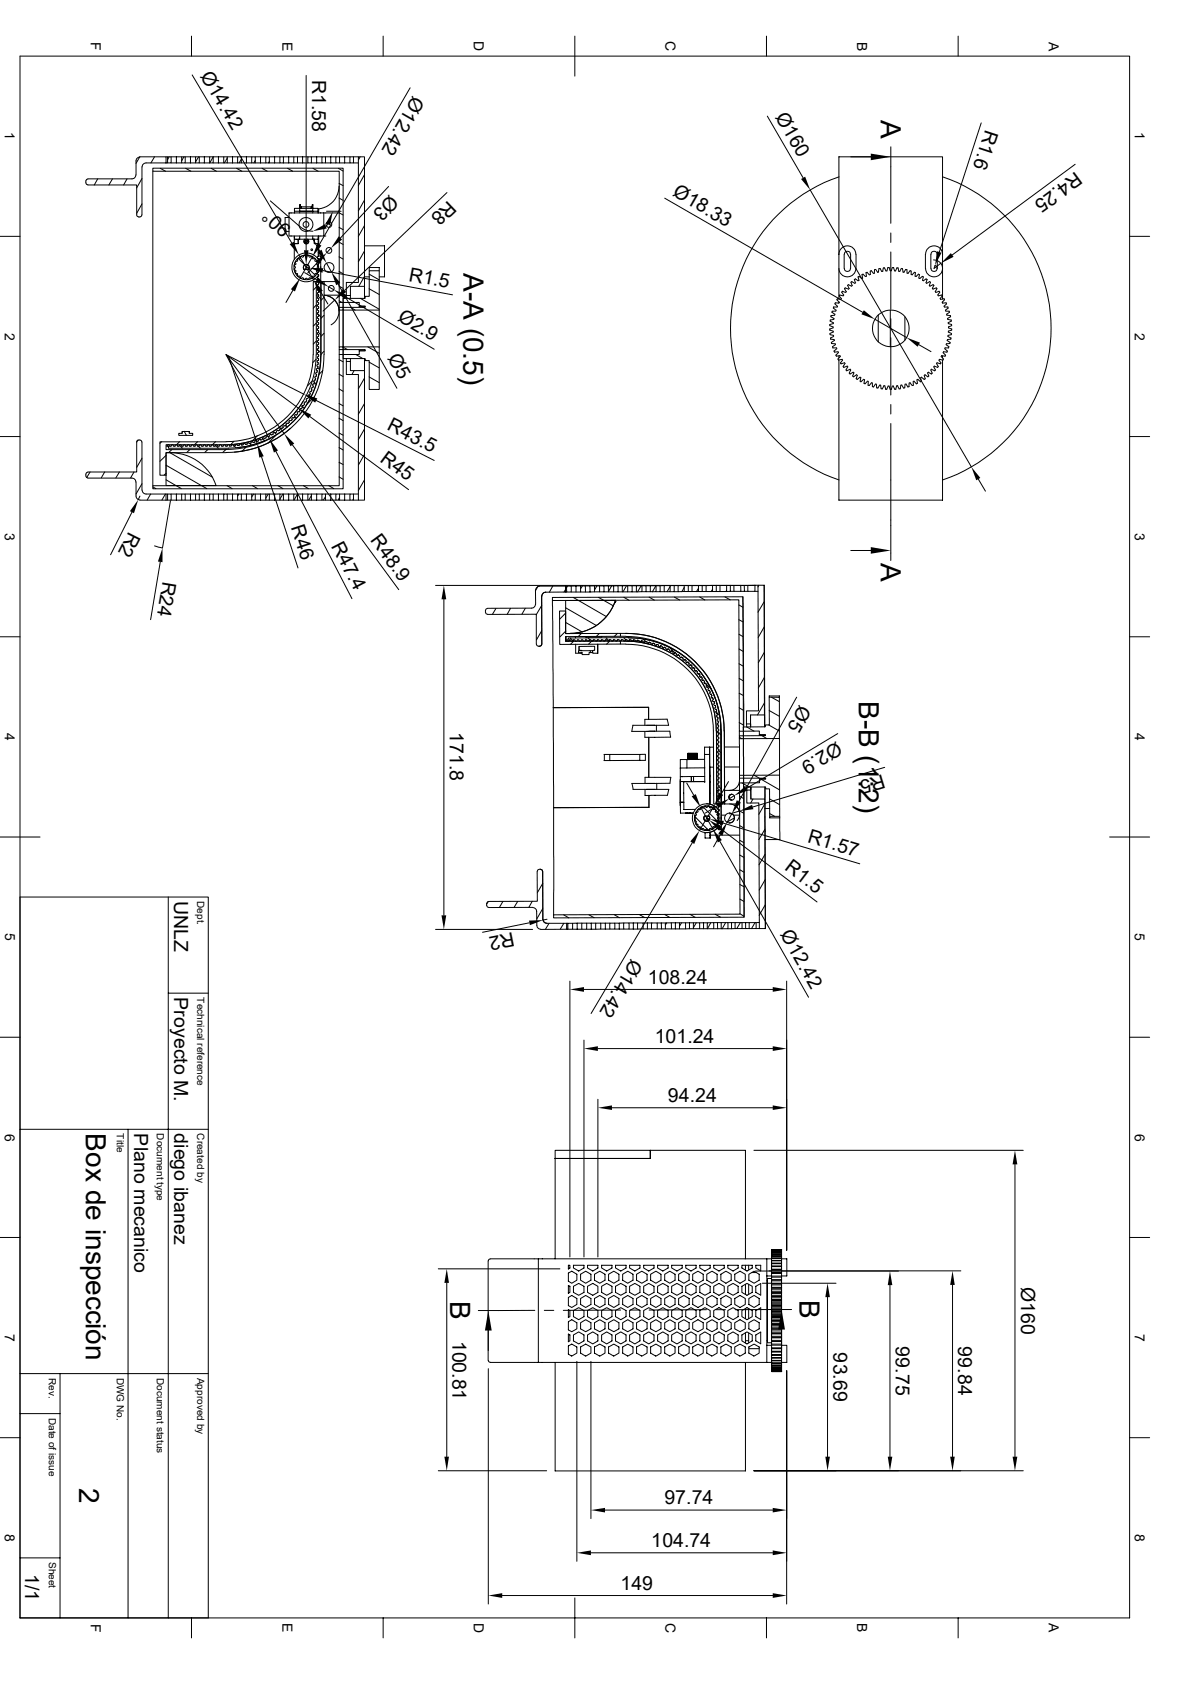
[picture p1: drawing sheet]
<svg xmlns="http://www.w3.org/2000/svg" width="297mm" height="420mm" viewBox="0 0 297 420" stroke-linecap="round" stroke-linejoin="round" font-family="sans-serif">
<defs><g id="words">
<g font-size="7">
<text x="219.8" y="30" transform="rotate(90 219.8 30)">A</text>
<text x="115.7" y="68.2" transform="rotate(90 115.7 68.2)">A-A (0.5)</text>
<text x="219.8" y="140.7" transform="rotate(90 219.8 140.7)">A</text>
<text x="214.3" y="175" transform="rotate(90 214.3 175)">B-B (1:2)</text>
<text x="21.5" y="283" transform="rotate(90 21.5 283)">Box de inspección</text>
<text x="112.4" y="324.9" transform="rotate(90 112.4 324.9)">B</text>
<text x="199.6" y="324.5" transform="rotate(90 199.6 324.5)">B</text>
<text x="19.7" y="371.6" transform="rotate(90 19.7 371.6)">2</text>
</g>
<g font-size="4.9">
<text x="49.9" y="18.9" transform="rotate(59 49.9 18.9)">Ø14.42</text>
<text x="77.9" y="19.9" transform="rotate(90 77.9 19.9)">R1.58</text>
<text x="103.1" y="23.8" transform="rotate(120 103.1 23.8)">Ø12.42</text>
<text x="193.4" y="29.3" transform="rotate(60 193.4 29.3)">Ø160</text>
<text x="246" y="32.1" transform="rotate(108 246 32.1)">R1.6</text>
<text x="268.4" y="42.8" transform="rotate(144 268.4 42.8)">R4.25</text>
<text x="97.3" y="48.5" transform="rotate(133 97.3 48.5)">Ø3</text>
<text x="111.8" y="49.8" transform="rotate(136 111.8 49.8)">R8</text>
<text x="167.7" y="48.8" transform="rotate(30 167.7 48.8)">Ø18.33</text>
<text x="72.9" y="56.9" transform="rotate(-139 72.9 56.9)">90°</text>
<text x="101.9" y="70.1" transform="rotate(11 101.9 70.1)">R1.5</text>
<text x="99" y="79.9" transform="rotate(31 99 79.9)">Ø2.9</text>
<text x="96.6" y="89.4" transform="rotate(61 96.6 89.4)">Ø5</text>
<text x="96.4" y="107.2" transform="rotate(27 96.4 107.2)">R43.5</text>
<text x="94.7" y="115" transform="rotate(37 94.7 115)">R45</text>
<text x="72.6" y="131.7" transform="rotate(72 72.6 131.7)">R46</text>
<text x="32.2" y="132.5" transform="rotate(117 32.2 132.5)">R2</text>
<text x="82.6" y="136.2" transform="rotate(63 82.6 136.2)">R47.4</text>
<text x="92.3" y="134.9" transform="rotate(54 92.3 134.9)">R48.9</text>
<text x="40.6" y="144.9" transform="rotate(99 40.6 144.9)">R24</text>
<text x="199.6" y="175.9" transform="rotate(119 199.6 175.9)">Ø5</text>
<text x="112.3" y="182.8" transform="rotate(90 112.3 182.8)">171.8</text>
<text x="208.8" y="185.1" transform="rotate(149 208.8 185.1)">Ø2.9</text>
<text x="220.3" y="193.3" transform="rotate(163 220.3 193.3)">R5</text>
<text x="201.3" y="210.2" transform="rotate(17 201.3 210.2)">R1.57</text>
<text x="195.6" y="217.1" transform="rotate(37 195.6 217.1)">R1.5</text>
<text x="43.5" y="225" transform="rotate(90 43.5 225)">UNLZ</text>
<text x="128" y="232.7" transform="rotate(169 128 232.7)">R2</text>
<text x="194.7" y="233.3" transform="rotate(60 194.7 233.3)">Ø12.42</text>
<text x="157.6" y="239.1" transform="rotate(121 157.6 239.1)">Ø14.42</text>
<text x="161.7" y="245.6">108.24</text>
<text x="43.5" y="249" transform="rotate(90 43.5 249)">Proyecto M.</text>
<text x="163.4" y="260.3">101.24</text>
<text x="166.7" y="275.1">94.24</text>
<text x="33.5" y="283" transform="rotate(90 33.5 283)">Plano mecanico</text>
<text x="43.5" y="283" transform="rotate(90 43.5 283)">diego ibanez</text>
<text x="254.8" y="321.3" transform="rotate(90 254.8 321.3)">Ø160</text>
<text x="112.9" y="334.7" transform="rotate(90 112.9 334.7)">100.81</text>
<text x="208" y="337.7" transform="rotate(90 208 337.7)">93.69</text>
<text x="223.6" y="336.2" transform="rotate(90 223.6 336.2)">99.75</text>
<text x="239.2" y="336.2" transform="rotate(90 239.2 336.2)">99.84</text>
<text x="165.8" y="375.6">97.74</text>
<text x="162.6" y="386.3">104.74</text>
<text x="6.3" y="393.1" transform="rotate(90 6.3 393.1)">1/1</text>
<text x="154.9" y="397">149</text>
</g>
<g font-size="3.5">
<text x="22.6" y="10.5" transform="rotate(90 22.6 10.5)">F</text>
<text x="70.5" y="10.4" transform="rotate(90 70.5 10.4)">E</text>
<text x="118.3" y="10.2" transform="rotate(90 118.3 10.2)">D</text>
<text x="166.1" y="10.2" transform="rotate(90 166.1 10.2)">C</text>
<text x="214" y="10.4" transform="rotate(90 214 10.4)">B</text>
<text x="261.8" y="10.4" transform="rotate(90 261.8 10.4)">A</text>
<text x="1.2" y="33.1" transform="rotate(90 1.2 33.1)">1</text>
<text x="283.2" y="33.1" transform="rotate(90 283.2 33.1)">1</text>
<text x="1.2" y="83" transform="rotate(90 1.2 83)">2</text>
<text x="283.2" y="83.1" transform="rotate(90 283.2 83.1)">2</text>
<text x="1.2" y="133" transform="rotate(90 1.2 133)">3</text>
<text x="283.2" y="133" transform="rotate(90 283.2 133)">3</text>
<text x="1.2" y="183.1" transform="rotate(90 1.2 183.1)">4</text>
<text x="283.2" y="183.1" transform="rotate(90 283.2 183.1)">4</text>
<text x="1.3" y="233" transform="rotate(90 1.3 233)">5</text>
<text x="283.3" y="233" transform="rotate(90 283.3 233)">5</text>
<text x="1.2" y="283" transform="rotate(90 1.2 283)">6</text>
<text x="283.2" y="283" transform="rotate(90 283.2 283)">6</text>
<text x="1.2" y="333" transform="rotate(90 1.2 333)">7</text>
<text x="283.2" y="333" transform="rotate(90 283.2 333)">7</text>
<text x="1.2" y="383" transform="rotate(90 1.2 383)">8</text>
<text x="283.2" y="383" transform="rotate(90 283.2 383)">8</text>
<text x="22.6" y="405.4" transform="rotate(90 22.6 405.4)">F</text>
<text x="70.5" y="405.3" transform="rotate(90 70.5 405.3)">E</text>
<text x="118.3" y="405.2" transform="rotate(90 118.3 405.2)">D</text>
<text x="166.1" y="405.2" transform="rotate(90 166.1 405.2)">C</text>
<text x="214" y="405.3" transform="rotate(90 214 405.3)">B</text>
<text x="261.8" y="405.3" transform="rotate(90 261.8 405.3)">A</text>
</g>
<g font-size="2.5">
<text x="49.2" y="225" transform="rotate(90 49.2 225)">Dept.</text>
<text x="49.2" y="249" transform="rotate(90 49.2 249)">Technical reference</text>
<text x="29.2" y="283" transform="rotate(90 29.2 283)">Title</text>
<text x="39.2" y="283" transform="rotate(90 39.2 283)">Document type</text>
<text x="49.2" y="283" transform="rotate(90 49.2 283)">Created by</text>
<text x="12.2" y="344" transform="rotate(90 12.2 344)">Rev.</text>
<text x="29.2" y="344" transform="rotate(90 29.2 344)">DWG No.</text>
<text x="39.2" y="344" transform="rotate(90 39.2 344)">Document status</text>
<text x="49.2" y="344" transform="rotate(90 49.2 344)">Approved by</text>
<text x="12.2" y="354" transform="rotate(90 12.2 354)">Date of issue</text>
<text x="12.2" y="390" transform="rotate(90 12.2 390)">Sheet</text>
</g>
</g></defs>
<g fill="none" stroke="#000" stroke-width=".25">
<path d="M5 14h276.9v390h-276.9zM47.8 9v5M48 18.7l24.8 42M76.4 18.8v43.7M95.6 9v5M143.5 9v10M191.3 9v5M239.1 9v5M34.9 39.2l-.9 1.6M38.6 39.2l-.9 1.5M41.4 39.2h.4M41.8 39.2h.9v1.5h-.9z"/>
<path d="M42.2 39.2l-.4 .7M42.7 39.2h1.3v1.5M44 39.2h1.3M45.3 39.2h.9v1.5h-.9zM45.9 39.2l-.6 1M46.2 39.2h1.3v1.5M47.5 39.2h1.3M48.8 39.2h.9v1.5h-.9zM49.6 39.2l-.8 1.2M49.7 39.2h1.3v1.5M51 39.2h1.3M52.3 39.2h.9v1.5h-.9z"/>
<path d="M54.5 39.2h1.3M55.8 39.2h.9v1.5h-.9zM56.7 39.2h1.3v1.5M56.7 39.5l-.7 1.2M58 39.2h1.3M59.3 39.2h.9v1.5h-.9zM60.2 39.2h1.3v1.5M60.2 39.8l-.5 .9M61.5 39.2h1.3M62.8 39.2h.9v1.5h-.9zM63.7 39.2h1.3v1.5M65 39.2h1.3"/>
<path d="M66.3 39.2h.9v1.5h-.9zM67.2 39.2h1.3v1.5M68.5 39.2h1.3M69.8 39.2h.9v1.5h-.9zM70.7 39.2h1.4v1.5M72.1 39.2h1.2M73.3 39.2h1v1.5h-1zM74.3 39.2h1.2M76.8 39.2h.9v1.5h-.9zM76.8 39.2h-1.3v1.5M77.7 39.2h1.3v1.5M79 39.2h1.3"/>
<path d="M80.3 39.2h.9v1.5h-.9zM81.2 39.2h1.3v1.5M82.5 39.2h1.3M83.8 39.2h1v1.5h-1zM84.8 39.2h1.2M87.3 39.2h.9v1.5h-.9zM87.3 39.2h-1.3v1.5M88.2 39.2h1.3M89.5 39.2h1.5v32.3h-3.5v2.3h-1.1v-3.3h3.1zM89.9 39.2l-.4 .8M102.4 21.9l-22.7 39.1M191.5 29l8.9 15.4"/>
<path d="M212.3 39.2h5M222.3 36.7v19.1M244.9 30.7l-10.5 32.2M0 59h5M21.4 45.2v.5M21.5 45.7l.1 .3 .3 .1 12.2 .1v7.5a.66 .66 0 0 0 .7 .5 .66 .66 0 0 0 .6-.5M24.4 44.7l-.9 1.5M28.1 44.7l-.9 1.5M31.7 44.7l-.8 1.5M33.9 43.7l-.5 .8-.5 .2h-11l-.3 .1-.1 .4M35.4 41.7v12M35.4 44.6l-1.3 2.3"/>
<path d="M35.4 50.9l-1.3 2.4M38.1 42h47.5v33.5h-.9v-32.7h-46.6zM38.1 42.8v78.5M40 42l1.3 .8M41.4 40.7v-1.5h-6.5l-.4 .1-.4 .4-.1 .5v3.5M41.4 40.5v.2M41.8 40.7h-5.4l-.8 .4-.1 .6M42.7 40.7h2.6M46.2 40.7h2.6M46.4 42l1.3 .8M49.7 40.7h2.6l.9-1.5h1.3v1.5M52.7 42l1.3 .8"/>
<path d="M53.2 40.7h2.6M56.7 40.7h2.6M59.1 42l1.3 .8M60.2 40.7h2.6M63.7 40.7h2.6M63.7 40l-.3 .7M65.4 42l1.3 .8M67.2 40.7h2.6M67.2 40.3l-.2 .4M67.5 50.2l7.3 6.3M70.7 40.7h2.6M70.7 40.6v.1"/>
<path d="M71.8 42l1.3 .8M72.1 53.2h8.7v5.7h-8.7zM72.1 54.3h-.9v3.5h.9M73.4 58.9v.3M73.4 59.2l.2 .5M73.4 59.2h.1M73.5 52.7h4.6M73.5 52.7v-.7h1.3v.7M73.5 52.7v.5M74.3 40.7h2.5M74.7 59.8l-.2 .1-.1 .9h-1v-1.1h1v1.1h-.5M74.8 56.5l1.5 .9 1.8 .3"/>
<path d="M74.8 52.7h4.6M74.8 58.9v.8M74.8 52.7v.5M75 52v-.9h-.2v.9h3.3v.7M75.2 52v-.4h2.5v.4M76.1 59.7a.64 .64 0 0 0-.1 1 .64 .64 0 0 0 .9 0 .64 .64 0 0 0-.1-1M76.2 59.7h-1.8M76.2 59.9h.3v.3l.3-.1 .1 .2-.3 .1 .1 .3h-.3l-.1-.2h-.3v-.3h.3zM76.8 59.7h1.6M77.7 40.7h2.6M77.9 52v-.9h.2v.9M78.1 59.6l1.7 3.1"/>
<path d="M78.1 52h1.3v.7M78.1 58.9v.8M78.1 52.7v.5M78.1 42l1.3 .8M78.2 59.8l.2 .2M78.4 59.7h1v1.1h-1v-.8M78.4 59.7v1.1h.6M79.4 52.2h.1v1M79.4 52.7v.5M79.4 58.9l-.1 .8M79.5 58.9v5h.6v25M80.8 53.2h3.9"/>
<path d="M80.8 58.9h.5M81.2 40.7h2.6M81.5 52.7h3.6M81.8 56l-.5 .5M84.5 42l1.1 .7M84.6 45.8l1 .6M84.6 49.4l1 .6M84.6 53.1l1 .6M84.6 56.8l1 .6M84.6 46.5a5.7 5.7 0 0 1-5.1 5.7M84.8 40.7h2.5M88.2 40.7h1.3"/>
<path d="M90.9 43.7l-1.4 2.6M90.9 50l-1.4 2.7M90.9 56.4l-1.4 2.6M97 46.6l-12 12.8M111.5 48.1l-25.4 24.4M165.9 49.5l49.4 28.5M202.2 47.5l40.2 69.1M209.4 44.2a40 40 0 0 0-27.1 37.8 40 40 0 0 0 27.1 37.8M222.3 58.2v2.3M235.2 44.2a40 40 0 0 1 27.1 37.8 40 40 0 0 1-27.1 37.8M268.4 41l-30.7 22.7M281.9 59h5"/>
<path d="M73.1 72.5l-1.7 3M73.4 66.2l.1 .3M73.4 61.1v3.7M73.5 66.5l.2 .3-.2 .2M73.5 67.1l-.1 .3M73.5 67.4h.1M73.5 67.4l.4 .2-.2 .3M73.7 65.6l.2 .4-.4 .2M73.7 60.9l-.2 .2M73.7 68l.1 .2a.33 .33 0 0 1 .4 .1 .33 .33 0 0 1 0 .4M73.8 65.3l-.1 .3M73.9 65.3h-.1"/>
<path d="M74.2 64.8l.1 .4h-.4M74.2 68.7l.3 .3zM74.4 64.6h.1M74.4 64.5l-.2 .3M74.5 69a.33 .33 0 0 1 .4 0 .33 .33 0 0 1 .1 .4l.2 .1M74.5 64.6l1.5 1.5M74.6 63.7l3.7 6.2M75 64.1a.33 .33 0 0 1-.1 .4 .33 .33 0 0 1-.4 .1M75.3 69.5l.3-.2 .2 .4M75.8 63.9l-.2 .3-.6-.1M75.8 69.7h.1M75.8 66.3a.76 .76 0 0 1 1.1-.1 .76 .76 0 0 1 .1 1.1h-1.1l-.2-.5z"/>
<path d="M75.9 67.3h1.1M75.9 67.3a.72 .72 0 0 1 0-1 .72 .72 0 0 1 1.1 0 .72 .72 0 0 1 0 1M76 68.1l3 1.7M76.1 63.8h-.3M76.1 69.7l-.2 .1M76.2 63.8l.3 .3 .2-.3M76.2 69.7l.3-.2 .2 .2M76.4 66v.8l.8 .1M76.8 69.7l.2 .1M77 63.8h.1M77 63.8h-.2M77.1 63.9l.2 .3 .4-.2"/>
<path d="M77.1 67.2l1.5 1.4M77.1 66.9l-.2 .4M77.6 69.5l-.3-.2-.3 .4M77.6 69.5h.1M77.7 64l.2 .1M77.9 64.1v.1M77.9 69.4l-.2 .1M77.9 69.3v.1M78 64.2v.4h.4M78 64.1l-3.1 5.4M78.4 69h-.4v.3M78.4 64.6h.1"/>
<path d="M78.5 64.5l.2 .3M78.7 68.7l-.3 .3M78.7 64.8l-.1 .4h.4M78.9 71.7l-.7 .7M78.9 76.2l-.7 .8M79 73.7h.5v.2M79 70.3h.2M79 65.3h.1M79.1 68.2a.33 .33 0 0 0-.4 .1 .33 .33 0 0 0 0 .4M79.1 65.3l.1 .3M79.2 69.2l.8 .9M79.2 78.2l.8 .9"/>
<path d="M79.2 68h.1M79.2 65.3a3.1 3.1 0 0 0-4.7-.9 3.1 3.1 0 0 0 0 4.7 3.1 3.1 0 0 0 4.7-.9M79.2 68l-.1 .2M79.2 60.9l.2 .1 .1 2.9M79.2 65.5l.3 .4M79.3 67.4l-.3 .2 .2 .3M79.3 66.1l-.3-.1 .2-.4-2.4 2.6M79.3 66.1l-.1 .3 .3 .1M79.3 67.5h.2M79.3 68.1l-.1 .3 .3 .1M79.3 69.5l.2 .1M79.3 71.1l-.1 .3 .3 .1"/>
<path d="M79.3 76.1l-.1 .3 .3 .1M79.3 64.5l.2 .1M79.4 66.2h.1M79.4 60.4h.1M79.4 67.1v.3M79.4 66.5l-.2 .3 .2 .2M79.4 74l.6 .6M79.5 66.2l-.1 .3M79.5 65.6v.1M79.5 66.6h.1M79.5 68.6v.1M79.5 69.6h.1"/>
<path d="M79.5 70.6v.1M79.5 71.6h.1M79.5 72.6h.1M79.5 73.6v.1M79.5 74.6h.1M79.5 75.6h.1M79.5 76.6v.1M79.5 77.6h.1M79.5 78.6v.1M79.5 79.6h.1M79.5 67.6l-.3 .4M79.5 64.9l.5 .7"/>
<path d="M79.5 65a.26 .26 0 0 0-.3 .3 .26 .26 0 0 0 .3 .2M79.5 66h-.2M79.5 66.9h.1M79.5 67l-.3 .1 .1 .4M79.5 67.9h.1M79.5 68h-.2M79.5 68.9v.1M79.5 69l-.3 .1 .1 .4M79.5 69.9h.1M79.5 70a.26 .26 0 0 0-.3 .3 .26 .26 0 0 0 .3 .2M79.5 70.9v.1M79.5 71h-.2"/>
<path d="M79.5 71.9v.1M79.5 72a.28 .28 0 0 0-.3 .3 .28 .28 0 0 0 .3 .3M79.5 72.9h.1M79.5 73a.26 .26 0 0 0-.3 .3 .26 .26 0 0 0 .3 .2M79.5 73.9v.1M79.5 74a.28 .28 0 0 0-.3 .3 .28 .28 0 0 0 .3 .2M79.5 74.9h.1M79.5 75a.26 .26 0 0 0-.3 .3 .26 .26 0 0 0 .3 .2M79.5 75.9h.1M79.5 76h-.2M79.5 76.9v.1M79.5 77a.28 .28 0 0 0-.3 .3 .28 .28 0 0 0 .3 .3"/>
<path d="M79.5 77.9h.1M79.5 78a.26 .26 0 0 0-.3 .3 .26 .26 0 0 0 .3 .2M79.5 78.9v.1M79.5 79a.28 .28 0 0 0-.3 .3 .28 .28 0 0 0 .3 .2M79.5 79.9v.1M79.5 64l-.3 .1 .1 .4M79.5 64.6l-.1 .2M79.5 64.6v.3a3.6 3.6 0 0 0-5.4-.9 3.6 3.6 0 0 0 0 5.5 3.6 3.6 0 0 0 5.4-.9v.3M79.5 65.7v.2M79.5 66.6v.3M79.5 67.6v.3M79.5 69.6v.3"/>
<path d="M79.5 70.7v.2M79.5 71.6v.3M79.5 72.6v.3M79.5 74.6v.3M79.5 75.6v.3M79.5 76.7v.2M79.5 77.6v.3M79.5 78.7v.2M79.5 79.6v.3M80.1 73.7h.1M80.1 70.3h.1M80.1 66.5v.5"/>
<path d="M80.1 72.9l1.7 3M80.3 70.3l-.2 .2M80.6 67.6l32.3 6M80.9 74.3l-.8 .7M80.9 78.7l-.8 .8M80.9 70.3h3.8M81.5 65.7l1.2 2.2M81.7 73.9a4 4 0 0 1 2.9 3.3 4 4 0 0 1-2 3.9M82 71.6l1.3 .7M82.6 62l-1 1.1M83.5 74.9l-2.9 2.8M84.4 71l14.7 25.9"/>
<path d="M84.6 60.5l1 .5M84.6 64.1l1 .6M84.6 67.8l1 .6M84.6 71.5l1 .5M84.6 75.1l.7 .4M84.7 73.7h-3.8a4.1 4.1 0 0 1 3.7 4M84.7 76.8h.9v.6h-.9zM84.7 77.4v9.2M84.7 75.5v1.3M85.6 75.5v1.3M85.6 77.4v9.2M86.3 74.2l22.1 13"/>
<path d="M86.4 73.8v.7M86.4 70.5h.1M87.5 73.8v.7M87.5 76.8l1.1 .6M89.7 76.4v.2h1.4M90 74.5l4.7 2.7M90.9 62.7l-1.4 2.7M90.9 69.1l-1.4 2.4M91 71.5v3M91 61.4h5v7.7h-1.3M91 69.1h1.2M92.1 68.5l2.6 1.4"/>
<path d="M92.1 72.1l2.6 1.4M92.2 67.6v-.8h2.5v.8M92.2 67.6h2.5v9.8h-9.1v-.6h5.5v-.4h-1.4v-.9h-4.1v-1h5.5v-.5h1.1zM94.7 77.4v9.2M207.2 79.9v.3M207.3 79.1l.8 .4M207.7 77.7l-.1 .3 .7 .4M208.1 76.6l-.1 .3 .6 .5M208.1 76.7h.8M208.2 79.5l-.1 .3-.9 .1M208.3 78.7l-.9 .1v.3M208.4 75.9l.6 .6v.2"/>
<path d="M208.4 78.4l-.1 .3M208.5 77.7h-.8M208.7 77.4l-.1 .3M209.3 75.7l-.8-.1-.1 .3M209.4 63.5v11.2M209.4 63.5v-24.3h25.8v24.3M209.4 63.5a2.12 2.12 0 0 1 2.1-2.1 2.12 2.12 0 0 1 2.1 2.1M209.4 67a2.12 2.12 0 0 0 2.1 2.1 2.12 2.12 0 0 0 2.1-2.1M209.4 75.4v.2M209.4 73.9l.6 .6M209.5 73.9l.1-.2 .8 .2M209.5 75.5l-.1 .2"/>
<path d="M209.8 74.8l-.8-.2-.1 .2 .6 .7M210 74.5l-.1 .3M210.1 72.9l.5 .8-.1 .2M210.2 72.7l.8 .3M210.3 72.7l-.2 .2M210.9 63a.78 .78 0 0 1 .8-.2 .78 .78 0 0 1 .6 .7v3.5a.78 .78 0 0 1-.8 .8 .78 .78 0 0 1-.8-.8zM212 72l-.2 .2-.9-.2-.1 .1 .4 .7-.1 .2M213.2 69.8l.3-.2 .7 .5M213.2 69.8l.3 .8M213.6 70.6l-.3 .1-.7-.4-.1 .1 .1 1-.8-.3-.3 .1 .4 .8M213.7 63.5v3.5M214.2 69.1l.2 .9-.2 .1"/>
<path d="M216 69l-.6-.5-.3 .1 .1 .9-.1 .1-.7-.6-.2 .2M216.2 68.1l.2-.1 .6 .6M216.2 68.1l.1 .9h-.3M217.3 68.5l-.3 .1M218 68.2l-.5-.6-.3 .1v.8M218.3 68.2l-.3 .1M218.4 79.7l7.9 4.6M218.5 67.3l-.2 .1-.1 .8M218.6 67.3l.4 .7 .3-.1M219.2 78.7v6.7M219.6 67.1h-.2l-.2 .8M220.5 66.9h.3l.3 .7h.3"/>
<path d="M220.5 66.9l-.3 .9-.5-.8M222.2 77.4v9.2M222.3 62.9v14.3M222.3 79.6v2.4M222.7 66.8l-.2 .8h-.3l-.3-.8h-.3l-.2 .8M222.8 66.8h.3M223 66.8l.3 .8M224.2 66.9h-.3l-.4 .7h-.2M224.2 66.9l.3 .9 .5-.8M225 67.1h.3l.1 .8M225.4 67.9l.2 .1M225.8 79.1v5.8"/>
<path d="M226.1 67.3l-.5 .7M226.1 67.3l.3 .1v.8l.3 .1 .5-.7 .2 .1v.8l.3 .1 .5-.6 .3 .1M228.5 68.1l-.1 .9h.2l.6-.5 .3 .1-.2 .8M230.5 69.2l-.3-.2-.6 .6-.2-.2M230.5 69.1l-.2 .9 .2 .1 .6-.5 .3 .2M231.1 70.6l.2 .1 .7-.4 .2 .2-.3 .8 .2 .2 .8-.4 .2 .1-.4 .8 .2 .2 .9-.2v.1l-.4 .7 .2 .2M231.4 69.8l-.3 .8M232.3 63.5v3.5M232.4 63.5a.76 .76 0 0 1 .7-.8 .76 .76 0 0 1 .8 .8M233.9 63.5v3.5M234.2 73.9l.9-.2-.4 .8 .1 .3 .8-.2 .2 .2-.6 .7 .1 .2 .8-.1 .1 .3-.6 .6 .1 .2h.9M234.4 72.7l.1 .2-.4 .8 .1 .2"/>
<path d="M234.4 72.7l-.8 .3M234.8 65.7l-1.7 1.3 .3-.7a.77 .77 0 0 1 .5 .9 .77 .77 0 0 1-.9 .6 .77 .77 0 0 1-.6-.8M235.2 63.5a2.12 2.12 0 0 0-2.1-2.1 2.12 2.12 0 0 0-2.1 2.1v3.5a2.12 2.12 0 0 0 2.1 2.1 2.12 2.12 0 0 0 2.1-2.1 2.12 2.12 0 0 0-2.2-2.1M235.2 63.5v11.2M235.2 75.4v.2M236.1 77.7h.8l.1 .3-.7 .4M236.3 78.4v.3l.9 .1v.3M236.6 76.6v.3l-.6 .5 .1 .3M237.3 79.1l-.8 .5 .9 .3M237.4 79.9v.3l-.7 .4v.2l.8 .2M56.4 88.6l18.1 13.3M56.4 88.6l14.5 19.6"/>
<path d="M56.4 88.6l10.9 21M56.4 88.6l19.4 9.8M57 88.9l7.2 21.8M76.7 99.5l.1 .1M76.7 99.5l-.3 .2 .1 .3M76.8 99.5h.1M76.9 99l.1 .1M77 99.2h.1M77 99.2l-.2 .3M77.1 98.6l-.2 .2v.3M77.1 98.6l.5 .5M77.1 98.6l.2 .1"/>
<path d="M77.3 98.6h.1M77.4 98.3h.1M77.4 98.3l-.1 .3M77.6 97.7l.1 .1M77.6 97.7l-.3 .3 .2 .2M77.7 97.7h.1M77.8 97.4h.1M77.9 95.1l-1.1 1.3M78 96.8l-.3 .2 .2 .3-.2 .4M78.1 96.3l.1 .1M78.1 96.4v.4M78.1 88.6a21.7 21.7 0 0 1-21.7 21.7"/>
<path d="M78.2 88.6v-18.3h.8l-.1 18.3a22.5 22.5 0 0 1-22.5 22.4h-15v1.3l15-.1a23.7 23.7 0 0 0 23.7-23.6v-18.3h.8v18.3M78.2 95.9h.2M78.2 95.8l-.2 .2 .1 .3M78.4 95.3l.1 .1M78.4 95.8h.1M78.5 99.1l-1.9 1.8M78.5 95.5h.1M78.5 95.5l-.1 .3M78.5 95.5l.4 .4M78.7 94.4h.1M78.7 94.9l-.4 .2v.2M78.7 94.8v.1"/>
<path d="M78.7 94.5v.3M78.9 93.4l.1 .1M78.9 93.9l-.3 .2 .1 .3M78.9 100l29.5 15M78.9 80.7l-.7 .7M78.9 85.2l-.7 .7M78.9 89.7l-.8 .8M79 93.9h.1M79 93.6v.3M79.1 93l-.3 .2 .1 .2M79.2 87.2l.8 .9M79.2 92.6h.1"/>
<path d="M79.2 91.4l.2 .1M79.2 92.6l-.1 .3M79.2 90.5l.2 .1M79.2 92l-.2 .2 .2 .3M79.3 91.9h.1M79.3 82.1l-.1 .3 .3 .1M79.3 87.1l-.1 .3 .3 .1M79.3 88.5l.2 .1M79.3 90l-.1 .3 .1 .2M79.3 91.6h.1M79.3 91.6v.3M79.3 91.9l.5 .4"/>
<path d="M79.4 91l-.3 .1 .1 .4M79.4 90.6v.3M79.5 80.6h.1M79.5 81.6v.1M79.5 82.6h.1M79.5 83.6v.1M79.5 84.6v.1M79.5 85.6h.1M79.5 86.6v.1M79.5 87.6h.1M79.5 88.6h.1M79.5 89.6v.4"/>
<path d="M79.5 90h.1M79.5 90h-.2M79.5 83l.5 .6M79.5 80a.28 .28 0 0 0-.3 .3 .28 .28 0 0 0 .3 .3M79.5 80.9h.1M79.5 81a.26 .26 0 0 0-.3 .3 .26 .26 0 0 0 .3 .2M79.5 81.9v.1M79.5 82h-.2M79.5 82.9h.1M79.5 83a.26 .26 0 0 0-.3 .3 .26 .26 0 0 0 .3 .2M79.5 83.9h.1M79.5 84a.28 .28 0 0 0-.3 .3 .28 .28 0 0 0 .3 .2"/>
<path d="M79.5 84.9v.1M79.5 85a.28 .28 0 0 0-.3 .3 .28 .28 0 0 0 .3 .3M79.5 85.9h.1M79.5 86a.26 .26 0 0 0-.3 .3 .26 .26 0 0 0 .3 .2M79.5 86.9v.1M79.5 87h-.2M79.5 87.9v.1M79.5 88l-.3 .1 .1 .4M79.5 88.9h.1M79.5 89a.26 .26 0 0 0-.3 .3 .26 .26 0 0 0 .3 .2M79.5 80.6v.3M79.5 81.7v.2"/>
<path d="M79.5 82.6v.3M79.5 83.7v.2M79.5 84.7v.2M79.5 85.6v.3M79.5 86.7v.2M79.5 87.6v.3M79.5 88.6v.3M80 88.9a23 23 0 0 1-23 23M80.6 92.5l-1 1M80.9 88.6a24.5 24.5 0 0 1-24.5 24.4h-15v5.7h-1.5v-8.4h16.5M80.9 83.2l-.8 .8M80.9 87.7l-.8 .8"/>
<path d="M84.6 89.8l1 .5M84.6 93.4l1 .6M84.6 97.1l1 .6M84.7 86.6h.9v.7h-.9zM84.7 87.3v1.2M85.5 86.6l1.2 .6M85.6 87.3v1.2M85.6 86.6h9.1v10.6h-2.5v-7.2h-1.1v-.5h-5.5v-1h4.1v-.9h1.4v-.3h-5.5zM86.4 89.5v.8M86.4 90.3h1.1v2.2h3.5v32.4h-1.5v-31.4h-3.1zM87.5 89.5v.8M88.4 92.5l-.6 1"/>
<path d="M88.8 88.5l1.8 1M90.9 94.5l-1.4 2.6M91 89.5v3M91.1 87.5h-1.4v.1M91.1 89.9l.3 .1M91.8 86.6l2.9 1.6M92.1 90.4l2.6 1.5M92.1 94.1l2.6 1.4M207.1 82.1v.3l.8 .3M207.1 81v.3l.8 .3M207.2 80.2l.7 .4M207.3 84.7l.9 .1"/>
<path d="M207.5 85.5l.1 .3 .8 .1M207.8 86.6l.1 .3M207.9 86.9h.8M207.9 82.9l-.8 .4 .1 .3 .8 .1M207.9 81.9l-.8 .3M207.9 81.6v.3M207.9 82.7l.1 .2M208 84l-.7 .4v.3M208 80.6v.2l-.9 .2M208 83.7l.1 .3M208.2 84.8l.1 .2M208.2 85l-.7 .5"/>
<path d="M208.4 85.8l.1 .3M208.4 86.1l-.6 .5M208.8 87.1l-.6 .6 .1 .2 .8-.1M208.8 86.8l.1 .3M209.2 87.8l.1 .3M209.2 88.1l-.6 .6 .1 .2 .9-.1M209.4 89.9v35h25.8v-35M209.4 88.9v.5M209.6 88.8l.2 .2M209.7 89l-.5 .8 .1 .1 .8-.2M210.2 89.7l.1 .2M210.3 90l-.5 .6v.2l.9-.2"/>
<path d="M210.8 90.6l.1 .2M210.9 90.8l-.5 .7 .1 .2 .9-.3M211.5 91.4l.1 .2M211.5 91.7l-.3 .8 .9-.3M212.2 92.2l.1 .2M212.3 92.4l-.3 .8 .2 .2 .7-.4M212.9 92.9l.2 .2M213.1 93.1l-.2 .9 .1 .1 .7-.5M213.8 93.6l.2 .1M214 93.8l-.3 .8 .3 .1 .6-.5M214.6 94.1l.3 .2M214.8 94.4l-.1 .8 .2 .1 .6-.6"/>
<path d="M215.6 94.7l.2 .1M215.8 94.9l-.2 .8 .3 .1 .6-.6M216.5 95.2h.2M216.7 95.3v.9l.2 .1M217.5 95.6l-.5 .7M217.5 95.5l.3 .1M217.7 96.5l.3 .1M217.7 95.7l.1 .9M218.5 95.9l-.5 .7M218.5 95.9h.3M218.7 96l.1 .8 .3 .1M219.5 96.2l-.4 .7"/>
<path d="M219.6 96.1l.2 .1M219.8 96.2l.1 .9h.3l.4-.7M220.6 96.3h.3M220.9 96.4l.2 .8M221.7 96.4l-.4 .8h-.3M221.7 96.4h.2M221.9 96.4l.3 .8h.3l.2-.8M222.3 84.3v14.3M222.8 96.4h.2M223 96.4l.3 .8h.3M223.8 96.4l-.2 .8M223.8 96.3h.3"/>
<path d="M224 96.4l.4 .7M224.8 96.2l-.1 .9h-.2M224.8 96.2l.3-.1 .4 .8M225.9 96l-.1 .8-.2 .1M225.9 95.9h.2l.5 .7M226.9 96.5l-.3 .1M226.9 95.7v.9M227.2 95.5l-.3 .1M227.9 95.3l.1 .9-.3 .1-.5-.7M228.1 95.2h-.2M229.3 86.1l3.1 1.7M230 94.1l-.2 .3 .2 .8-.3 .1-.6-.6-.2 .1 .1 .9-.3 .1-.6-.6"/>
<path d="M230.7 93.8l.2 .8-.2 .1-.7-.5M230.9 93.6l-.2 .1M231.5 93.1l.2 .9-.1 .1-.7-.5M231.7 92.9l-.2 .2M232.3 92.4l.4 .8-.2 .2-.8-.4M232.5 92.2l-.2 .2M233.1 91.7l.3 .8-.9-.3M233.9 90.6l-.1 .2 .4 .7-.1 .2-.8-.3-.3 .2M233.9 90.6l.8 .2M234.4 90l.5 .6-.2 .2M234.5 89.7l-.1 .2M234.9 89l.5 .8-.1 .1-.8-.2"/>
<path d="M235.2 88.9v.5M235.4 88.1l.6 .6-.1 .2-.9-.1-.1 .2M235.5 87.8l-.1 .3M235.8 87.1l.7 .6-.2 .2-.8-.1M235.9 86.8l-.1 .3M235.9 86.9h.9M236.2 86.1l.7 .5M236.2 85.8l-.1 .3M236.4 85l.8 .5M236.6 84l.8 .4-.1 .3M236.7 82.9l.8 .4-.1 .3-.8 .1v.3M236.8 86.6l-.1 .3"/>
<path d="M237.1 85.5v.3l-.9 .1M237.3 84.7l-.8 .1-.1 .2M237.5 81v.3l-.8 .3v.3l.8 .3M237.5 82.1v.3l-.8 .3v.2M0 109h5M21.4 118.4v.5M21.5 118.9l.1 .3 .3 .1 11 .1 .5 .1 .4 .3 .1 .6M22.5 117.9l-.9 1.4M26.1 117.9l-.8 1.4M29.8 117.9l-.9 1.4M33.4 117.9l-.8 1.4M34.1 110.4a.65 .65 0 0 1 .7-.6 .65 .65 0 0 1 .6 .6"/>
<path d="M34.1 110.4v7.5h-12.2l-.3 .1-.1 .4M34.4 109.9l-.3 .5M35.4 110.4v12M35.4 114.4l-1.3 2.3M40.3 110.3l-.4 .4M41.4 116.2l8.8 5M41.4 119.8l3.9 2.2M41.4 113.7l-1.5 1.5M41.4 118.2l-.4 .4M41.4 113a12.1 12.1 0 0 1 12.5 8.2h-12.5zM41.6 111.4h.4v.5h15M41.7 111.3l-.1 .1"/>
<path d="M41.7 111.4l.3-.4 .2 .4M42.3 111.3l.1 .1M42.3 113l10.7 6.2M42.4 111.4h.2M42.7 111.3l-.1 .1M42.8 111.4l.2-.4 .3 .4M42.9 112.3l-.8 .7M43.3 111.3l.1 .1M43.4 111.4h.2M43.7 111.3l-.1 .1M44.2 111.2l-.3-.1-.2 .3M44.2 111.2l.1 .2"/>
<path d="M44.3 111.3l.1 .1M44.4 111.4h.2M44.6 108.2h.9v-.5h1.7v.5h.9v.5h-3.5zM44.7 111.3l-.1 .1M44.8 111.2l.3-.1 .2 .3M44.8 111.2l-.1 .2M44.8 111.2l.7 .7M44.8 110.3l-.7 .7M45.3 111.3l.1 .1M45.4 111.4h.2M45.5 107.7v.5M45.7 111.3l-.1 .1"/>
<path d="M45.8 111.2l-.1 .2M45.8 111.2l.3-.1 .2 .3M46 107.7l.5 1M46.3 111.3l.1 .1M46.4 111.4h.3M46.7 111.3v.1M47.2 111.2l-.3-.1-.2 .3M47.2 111.2l.1 .2M47.3 107.7l-.1 .5M47.3 111.3l.1 .1M47.4 111.4h.2M47.4 112.3l-.8 .7"/>
<path d="M47.7 111.3l-.1 .1M47.8 111.4l.2-.4 .3 .4M48.3 111.3l.1 .1M48.4 111.4h.2M48.7 111.3l-.1 .1M48.7 111.4a.28 .28 0 0 1 .3-.4 .28 .28 0 0 1 .3 .4M49.3 111.3l.1 .1M49.3 110.3l-.7 .7M49.4 111.4h.2M49.5 111.4l.5 .5M49.7 111.3l-.1 .1M49.7 111.4l.3-.4 .2 .4"/>
<path d="M50.3 111.3l.1 .1M50.4 111.4h.2M50.7 111.3l-.1 .1M50.8 111.4l.2-.4 .3 .4M51.4 111.3v.1M51.4 111.4h.2M51.7 111.3l-.1 .1M51.7 111.4l.3-.4 .3 .4M51.9 112.3l-.8 .7M52.3 111.3l.1 .1M52.4 111.4h.2M52.7 111.3l-.1 .1"/>
<path d="M52.7 111.4l.3-.4 .3 .4M53.3 111.3l.1 .1M53.4 111.4h.2M53.7 111.3l-.1 .1M53.8 111.2l-.1 .2M53.8 111.2l.7 .7M53.8 111.2l.3-.1 .2 .3M53.8 110.3l-.8 .7M54.3 111.3l.1 .1M54.4 111.4h.3M54.7 111.3v.1M54.7 111.4l.3-.4 .3 .4"/>
<path d="M55.3 111.3l.1 .1M55.4 111.4h.2M55.7 111.3l-.1 .1M55.8 111.4l.2-.4 .3 .4M56.3 111.3l.1 .1M56.3 112.3l-.7 .7M56.4 111.4h.2M56.7 111.3l-.1 .1M56.7 111.4a.28 .28 0 0 1 .3-.4 .28 .28 0 0 1 .3 .4M57.3 111.3h.4M57.8 111.2l-.1 .1M58.1 111l.2 .3"/>
<path d="M58.2 111.2l-.2-.2-.3 .2M58.4 110.2l-.8 .8M58.6 111.3h-.3l.6 .5M58.7 111.3h-.1M58.8 111.2l.2-.2 .3 .3M58.8 111.1v.2M59.3 111.2l.3 .1M60.3 111.1l-.4-.2-.2 .3M60.3 111.1h.3M60.7 111l-.1 .1M60.7 110.9l.3-.2 .3 .3M60.7 110.9v.1"/>
<path d="M61.3 110.9v.1M61.3 111.7l-.9 1M61.6 110.9l-.3 .1M62.1 110.6l.1 .1M62.1 110.6l-.2-.1-.2 .4M62.3 110.7h.1M62.3 110.7l.4 .5M62.6 110.7h-.3M63.1 110.4l.1 .1M63.1 110.4l-.2-.1-.2 .3M63.2 110.4h.4M63.6 110.2l.2-.2 .3 .2"/>
<path d="M63.6 110.2v.2M64.2 108.8l-1.2 1.3M64.5 110.1l-.3 .1M65.1 109.8l.1 .1M65.3 114.1l9.1 27.7M65.4 109.7h.1M65.4 109.7l-.3 .2a.29 .29 0 0 0-.3-.2 .29 .29 0 0 0-.2 .3M65.5 109.4l.6 .6M65.9 109.4l.1 .1M65.9 109.3l-.4 .1v.3M66.1 110l-3.4 1.2-3.6 .6M66.3 109.3l-.3 .2"/>
<path d="M66.4 109.3h.1M66.4 109.2v.1M66.9 109.1l-.2-.2-.3 .2M67.3 108.9h.1M67.3 108.9l-.3 .2M67.3 108.8l.1 .1M67.8 108.6l-.3-.1-.2 .2M68.1 108.5l-.3 .1M68.2 108.2v.2M68.2 108.4v.1M68.5 107.9l.5 .6M68.7 108.1l-.3-.2-.2 .3"/>
<path d="M68.8 108.8l-1.9 1.8M68.9 112.7l18.9 36.8M69 107.9h.1M69 107.9l-.3 .2M69.3 107.5l.2 .1M69.4 107.5h-.3l-.1 .4M69.8 107.4h.1M69.8 107.4l-.3 .1M70.2 106.9l.1 .1M70.2 106.9h-.3v.4M70.4 107h.1M70.7 106.8l-.3 .2"/>
<path d="M71 106.3l-.4 .2 .1 .2M71 106.3l.1 .1M71.3 106.3l.4 .3M71.4 106l.1 .1M71.4 106.1l-.3 .2M71.7 105.7h-.2l-.1 .3M71.8 105.7h.1M71.9 105.7h.1M72.2 105.3l-.3 .4M72.5 106.9a24.3 24.3 0 0 1-14 6M72.6 105.1l-.3-.1-.2 .3M72.9 104.8l-.3 .2"/>
<path d="M72.9 104.8v.1M73 111.1l26.5 36.1M73.2 104.3l-.3 .2v.3M73.5 103.9l.1 .1M73.6 104.1h.1M73.6 104.1l-.4 .2M73.6 104.1l.4 .3M74 103.6h-.4v.3M74.2 103.4l-.2 .2M74.3 103.3v.1M74.5 102.8l-.3 .1 .1 .4M74.5 102.8l.1 .1"/>
<path d="M74.8 102.4l.1 .1M74.9 102.5l-.3 .3M75.1 102l-.3 .2v.2M75.1 102l.1 .1M75.4 101.3l.6 .6M75.4 101.7l-.1 .3M75.6 100.2a22.5 22.5 0 0 1-17.1 10.8M75.8 101.3h-.4l.1 .4M75.9 101.2h.1M76 100.9v.1M76 100.9l-.2 .3M76.3 100.4a.27 .27 0 0 0-.4 .1 .27 .27 0 0 0 .1 .4"/>
<path d="M76.4 100.4h.1M76.5 100.1l-.1 .2M76.5 100v.1M77.3 104l24.7 18.3M84.6 100.8l1 .5M84.6 104.4l1 .6M84.6 108.1l1 .6M84.6 111.8l1 .6M84.6 115.4l1 .6M84.6 119.1l1 .6M90.9 100.8l-1.4 2.6M90.9 107.2l-1.4 2.6"/>
<path d="M90.9 113.5l-1.4 2.6M90.9 119.9l-1.4 2.6M222.3 101v2.4M222.3 105.7v34.3M244.2 119.6l1.8 3M281.9 109h5M32.9 127.9l-5.3 10.6M34 120.4v3.5l.1 .4 .4 .4 7.3 .2M34.9 123.9l-.4 .9M35.4 120.8l-1.4 2.6M35.5 122.4l.3 .7 .6 .3h5v1.5M37.6 123.4l-.9 1.4"/>
<path d="M38.1 121.6l.8 .4M38.1 121.3h46.6v-32.8h.9v33.5h-47.5zM38.6 136.3l1.9 .5M41.3 123.4l-.9 1.4M41.4 123.4h.4M41.8 123.4h.9v1.5h-.9zM42.5 125l-1.9 11.8M42.7 124.9h2.6M42.7 123.4h1.3v1.5M44 123.4h1.3M45.3 123.4h.9v1.5h-.9zM46.2 124.9h2.6"/>
<path d="M46.2 123.4h1.3v1.5M47.5 123.4h1.3M48.8 123.4h.9v1.5h-.9zM49.7 124.9h2.6M49.7 123.4h1.3v1.5M50.3 121.2l1.3 .8M51 123.4h1.3M52.3 123.4h.9v1.5h-.9zM53.2 124.9h2.6M53.2 123.4h1.3v1.5M54.5 123.4h1.3M55.8 123.4h.9v1.5h-.9z"/>
<path d="M55.9 123.4l-.1 .2M56.6 121.2l1.3 .8M56.7 124.9h2.6M56.7 123.4h1.3v1.5M58 123.4h1.3M59.3 123.4h.9v1.5h-.9zM59.6 123.4l-.3 .5M60.2 124.9h2.6M60.2 123.4h1.3v1.5M61.5 123.4h1.3M62.8 123.4h.9v1.5h-.9zM63 121.2l1.3 .8"/>
<path d="M63.3 123.4l-.5 .7M63.7 124.9h2.6M63.7 123.4h1.3v1.5M65 123.4h1.3M66.3 123.4h.9v1.5h-.9zM66.9 123.4l-.6 1M67.2 124.9h2.6M67.2 123.4h1.3v1.5M68.5 123.4h1.3M69.3 121.2l1.3 .8M69.8 123.4h.9v1.5h-.9zM70.6 123.4l-.8 1.3"/>
<path d="M70.7 124.9h2.6M70.7 123.4h1.4v1.5M72.1 123.4h1.2M73.3 123.4h1v1.5h-1zM74.2 123.4l-.8 1.4M74.3 124.9h2.5M74.3 123.4h1.2M75.7 121.2l1.3 .8M76.8 123.4h.9v1.5h-.9zM76.8 123.4h-1.3v1.5M77.7 124.9h2.6M77.7 123.4h1.3v1.5"/>
<path d="M77.7 123.7l-.6 1.1M79 123.4h1.3M80.3 123.4h.9v1.5h-.9zM81.2 124.9h2.6M81.2 123.4h1.3v1.5M81.2 124l-.5 .8M82 121.2l1.3 .8M82.5 123.4h1.3M83.8 123.4h1v1.5h-1zM84.7 124.3l-.3 .5M84.8 124.9h2.5M84.8 123.4h1.2"/>
<path d="M87.3 123.4h.9v1.5h-.9zM87.3 123.4h-1.3v1.5M88.2 124.9h1.3M88.2 123.4h1.3M88.2 124.6l-.1 .2M212.3 137.5h5M0 159h5M40 140.3l-2.4 14.4M108.7 146.2h79.9M110.8 149.6v79M121.7 151.9l-.4 .2-.1 .8 .1 .3 .4 .2M121.7 153.4h12.2v7.5"/>
<path d="M123.8 151.9l-.9 1.5M127.4 151.9l-.8 1.5M131.1 151.9l-.8 1.5M133.6 150.9l-.3 .7-.6 .2-11 .1M133.6 147.4l.1 3.5M134.7 146.3h6.5v1.5l-5.1 .1M134.7 146.4l-.5 .1-.5 .9 .5-.9M135.2 151.2l-1.3 2.3M135.2 157.5l-1.3 2.3M135.3 148.8l.3-.6 .6-.3-.5 .1-.5 .8v12.1a.67 .67 0 0 1-.6 .5 .67 .67 0 0 1-.7-.5M137.9 149.2l47.5-.2 .1 33.6h-1l-.1-32.8-46.5 .1zM137.9 149.9h.2"/>
<path d="M137.9 149.9l.2 26.8M138 146.3l-.9 1.6M139.7 152.6h1.5v5.6h13.7v.7l-13.7 .1v1.1h13.7v.7l-15.2 .1zM141.2 147.8h.1M141.2 146.3h.1M141.2 147.2l-.4 .7M141.2 153.1l-1.5 1.5M141.2 151.8l7.7 4.4M141.2 159v1.1M141.2 157.6l-1.5 1.4M141.2 155.4l4.1 2.4M141.4 146.3h-.2v1.5h.2"/>
<path d="M141.4 146.3h1.2v1.5h-1.2zM141.5 159.9l.1 .2 .4-.1M141.6 146.3l-.2 .4M142 159.9v.1M142.1 159.9l-.1 .1M142.1 159.9h.4M142.3 159.3l.7 .7M142.5 159.8v.2M142.6 147.8h2.3M142.6 146.3h1.2v1.5M143 159.9v.1M143.1 149.2l8.3 4.8"/>
<path d="M143.1 159.8v.1M143.1 159.8h.3M143.2 159.8l-.1 .1M143.4 159.8l.1 .1M143.5 159.8l.1 .2M143.6 158.9v.4M143.8 146.3h1.1M144.1 159.8l-.1 .2M144.1 159.8v.1M144.1 159.8h.3M144.4 159.8v.1M144.5 159.8l.1 .2"/>
<path d="M144.9 146.3h1.2v1.5h-1.2zM145 159.8v.2M145.1 158.2l-.8 .8M145.2 159.8l-.1 .1M145.2 159.8h.2M145.3 146.3l-.4 .7M145.4 159.8l.1 .1M145.5 159.8v.2M146 159.8v.2M146.1 146.3h1.1l.1 1.5h-1.2M146.1 159.8v.1M146.1 159.8h.3"/>
<path d="M146.3 159.8v.3zM146.4 159.8v.1M146.5 159.8l.1 .3 .4-.1M146.8 159.3l.5 .5M147 160l-.1 .1M147.1 159.8l-.1 .2M147.2 159.8l-.1 .1M147.2 159.8h.2M147.2 146.3h1.2M147.4 159.8v.1M147.5 159.8l.2 .3 .3-.1M148 160l-.1 .1"/>
<path d="M148 159.8v.2M148.2 159.8l-.1 .1M148.2 159.8h.2M148.4 146.3h1.2v1.5h-1.2zM148.4 147.8h-1.1M148.4 159.8l.1 .1M148.5 159.8l.2 .3 .3-.1M149 146.3l-.6 1.1M149 160l-.1 .1M149.1 159.8l-.1 .2M149.1 159.8v.1M149.1 159.8h.3"/>
<path d="M149.2 159.8l-.1 .1M149.4 149.2l1.3 .7M149.4 159.8v.1M149.5 159.8l.1 .3 .4-.1M149.6 158.2l-.8 .7M149.6 146.3h1.1v1.5h-1.1M150 159.8v.2M150 160l-.1 .1M150.1 159.8l-.1 .2M150.2 158.9v.2v-.2M150.2 159.8l-.1 .1M150.2 159.1h-3.9v.2v-.2"/>
<path d="M150.2 159.8h.2M150.4 159.8l.1 .1M150.5 159.8l.2 .3 .3-.1M150.7 147.8h1.1M150.7 149.9l2.4 1.4M150.7 146.3h1.1M151 160l-.1 .1M151 159.8v.2M151.2 159.8l-.1 .1M151.2 159.8h.2M151.3 159.3l.7 .7M151.4 159.8l.1 .1"/>
<path d="M151.5 159.8l.1 .3 .4-.1M151.8 146.3h1.4v1.5h-1.4zM152 160l-.1 .1M152.1 159.8l-.1 .2M152.2 159.8h.2M152.5 159.8l.2 .3 .3-.1M152.7 146.3l-.8 1.4M153 160v-.2v.2M153 160l-.1 .1M153.1 159.8h.4M153.2 146.3h1.1v1.5h-1.1M153.5 159.8l.2 .3 .3-.1"/>
<path d="M153.6 150.1h.1M153.7 149.9h-12.5v8.3a12.1 12.1 0 0 0 12.4-8.3M153.7 150.1l-.2 .4M154 160l-.1 .1M154.1 159.8l-.1 .2M154.1 158.2l-.8 .7M154.2 159.8h.3M154.3 146.3h1M154.3 147.8h1M154.5 159.8l.1 .1M154.6 160l.3 .1M154.9 158.9h1.3"/>
<path d="M154.9 158.2a24.5 24.5 0 0 1 25.9 24.3v18.2h-.7M155.1 159.8l-.1 .1M155.1 159.8h.3M155.3 146.3h1.4v1.5h-1.4zM155.5 159.8l.1 .1M155.6 160l.3 .1M155.7 159.3l.5 .5M155.7 149.1l1.3 .8M156 159.9v-.1v.1M156.2 159.8h-.1M156.2 159.7l.3 .1M156.2 158.2a24.4 24.4 0 0 1 24.5 24.3"/>
<path d="M156.2 158.9a23.6 23.6 0 0 1 23.8 23.6l.1 18.2M156.3 146.3l-.8 1.5M156.5 159.8v.1M156.6 160l.2 .1 .2-.1-.1 .1M156.7 146.3h1.1v1.5h-1.1M156.8 159.3a23 23 0 0 1 23.1 22.9M156.8 159.2l-15 .1v.5l-.4 .1M156.8 159.2a23 23 0 0 1 23.1 23M157.1 159.8l-.1 .1M157.2 159.8h.2M157.5 159.8l.1 .3 .4-.1-.2 .1M157.8 147.8h1"/>
<path d="M157.8 146.3h1M158.1 159.8l-.1 .1M158.1 159.9h.4M158.5 159.9l.2 .2 .3-.1M158.8 146.3h1.4v1.4l-1.4 .1zM159 159.9v.1M159.1 159.9h.3M159.4 159.9h.1M159.5 159.9l.1 .2M160 146.3l-.9 1.5M160.2 146.3h1v1.4h-1M160.5 159.5l.6 .7"/>
<path d="M161.2 147.7h1.1M161.2 146.3h1.1M162 149.1l1.3 .8M162.3 146.3h1.4v1.4h-1.4zM163.7 147.7h1.1v-1.4h-1.1l-.9 1.5M164.8 147.7h1M165.8 146.2h1.5v1.5h-1.5zM165.8 146.2l-1 .1M167.3 146.4l-.8 1.3M167.3 146.2h1v1.5h-1M168.3 147.7h.9M168.3 149.1l1.3 .7"/>
<path d="M169.2 146.2h1.6v1.5h-1.6zM170.8 146.2h1v1.5h-1M170.8 146.7l-.6 1M171.8 147.7h.9M172.7 146.2h1.6v1.5h-1.6zM174.3 146.2h1v1.5h-1M174.3 146.9l-.5 .8M174.6 149.1l1.3 .7M175.3 147.7h.9M176.2 146.2h1.6v1.5h-1.6zM177.8 146.2h1v1.5h-1M177.8 147.2l-.3 .5"/>
<path d="M178.8 147.7h.9M179.7 146.2h1.7v1.5h-1.7zM180.9 149.1l1.3 .7M181.4 146.2h.9v1.5h-.9M181.4 147.4l-.2 .3M182.3 147.7h.9M183.2 146.2h1.7v1.5h-1.7zM184.4 151l1 .6M184.4 154.7l1 .6M184.4 158.4l1 .6M185.4 149l.2 32.5M185.8 147.7h-.9"/>
<path d="M186.6 146.2h-.8v1.5h.8M186.6 146.2l1.8-.1v1.6h-1.8zM188.4 146.1h.8M188.4 147.7h.8M189.2 146.1h1.5l.1 32.4h-3.5v2.3h-1v-3.3h3zM189.4 146.2l-.2 .4M190.7 146.1l.2 35.4M190.7 150.3l-1.5 2.6M190.7 156.6l-1.5 2.6M281.9 159h5M135.2 160.9l-.2 .3-.3 .1M138.1 176.7l23.8-.1v3"/>
<path d="M138.1 176.7v51.7M142 160l-.1 .1M142.6 160l.2 .1 .2-.1M143 160l-.1 .1M143.1 160.1l-.7 .8M143.6 160l.2 .1 .2-.1M143.6 160.1h.1M143.7 160.9v2.2h1.4M144.4 162.5h3.5v.4h-.9v.5h-1.7v-.4h-.9zM144.5 161.4v1M144.6 160l.2 .1 .2-.1M145 162.4l.2 .1"/>
<path d="M145 162.4h-.5v-1h3.9v1l-.5 .1M145 162.4h.1M145.2 162.9l-.2 .2M145.6 160l.2 .1 .2-.1M147.2 162.5l.3 .5M147.6 160.1l-.7 .8M147.8 162.9l.2 .2M147.9 162.5h.1M147.9 162.9h.1M148 163.1h1.2v-2.2v2.2M152.1 160.1l-.7 .8M154.9 160.8h1.3"/>
<path d="M154.9 160.1h.8M155.8 160.1h.1M156.2 160.9a21.8 21.8 0 0 1 21.9 21.6v18.2h1M156.7 160.1h-.8M156.8 160.1h.1M156.9 160.1a22.5 22.5 0 0 1 21.9 22.4M157.8 160.1h.1M159 160l-.2 .2M159.5 160.1l.2 .2 .3-.2M160 160.1l-.2 .2M160.1 160l-.1 .1M160.1 160l.3 .1"/>
<path d="M160.5 160.1v.1M161 160.3l-.3 .1M161 160.1l-.2 .3-.3-.2M161.1 160.1l.3 .1M161.1 160.1v.1M161.5 160.3l.2 .3 .3-.2-.1 .1M161.7 160.6h.1M162 160.5l-.2 .1M162.1 160.4h.3l.2 .4 .3-.1M162.7 160.9h.1M162.9 160.6v.1M162.9 160.7l-.2 .1"/>
<path d="M163 160.6l-.1 .1M163 160.7h.4M163.4 160.7v.2M163.4 160.9l.2 .2 .2-.1M163.7 161.2h.1M163.8 161l-.1 .1M163.9 160.9l-.1 .1M164 160.9v.1M164 160.9l.3 .1M164.3 161.1l.1 .3h.4M164.6 161.5h.1M164.8 161.4l.1-.2 .3 .2"/>
<path d="M164.8 161.4l-.2 .1M164.8 161.2v.2M165 161.2l-.1 .1M165.2 161.4h.1M165.3 161.4v.3l.4 .1M165.5 161.8h.1M165.7 161.8h-.2M165.9 161.6l-.2 .1M165.9 161.6l.3 .2M165.9 161.6h.1M166.2 161.8v.3l.4 .1h-.1M166.5 162.2h.1"/>
<path d="M166.5 179.6l.4 1.5h-3.5M166.5 179.6h-5.5v1.5M166.7 162.1h.1M166.8 162.1h.1M166.8 162.1l.2 .1M167 162.2h.1M167 161.6l1.5 1.4M167.1 162.3l.1 .3h.3M167.5 162.6l-.1 .1M167.6 162.5l-.1 .1M167.6 162.5h.1M167.7 162.5l.2 .1"/>
<path d="M167.9 162.6v.1M167.9 162.9l.4 .2-.1 .1M168 162.7v.2M168.3 163.1l.2-.1zM168.5 163h.1M168.5 163l.3 .2M168.8 163.2h.1M168.8 163.4l.2 .3 .3-.2M168.8 163.3l.3 .4M168.9 163.2l-.1 .2M169.2 163.6l-.2 .1M169.3 163.5h.1"/>
<path d="M169.4 163.5l.2 .2M169.6 163.7h.1M169.7 163.8l.1 .4h.2h-.1M169.9 164.3h.1M170.1 164.1l-.1 .1M170.1 164.1h.1M170.2 164.1l.2 .2M170.2 164.1h.1M170.5 164.3v.5h.3M170.7 164.8h.1M170.8 164.8h-.1M170.9 164.7l-.1 .1"/>
<path d="M170.9 164.7h.1M171 164.7l.2 .3M171.2 165.1l.1 .3h.3M171.3 165l-.1 .1M171.4 165.5h.1M171.6 165.4h-.2M171.7 165.3l-.1 .1M171.7 165.4h.1M171.7 165.4l.3 .2M171.9 165.8l.4 .3M172 165.6h.1M172 165.6v.2"/>
<path d="M172.3 166.1h.1M172.4 166l-.1 .1M172.4 166h.1M172.5 166.1l.2 .1M172.7 166.2l-.1 .4 .4 .2M172.9 166.8h.1M173.1 166.7l-.1 .1M173.1 166.8h.1M173.1 166.8l.3 .2M173.4 167h.1M173.4 167v.4h.4M173.6 167.6h.1"/>
<path d="M173.6 167.5h.1M173.8 167.5h.1M173.9 167.5l.1 .2M174 167.9v.3l.3 .1M174.1 167.7l-.1 .2M174.2 168.3h.1M174.5 168.2l-.2 .1M174.5 168.2l.2 .3M174.7 168.6l-.1 .4 .3 .1M174.8 169.1h.1M174.9 169h.1zM174.9 169.1h.1"/>
<path d="M175.1 169h.1M175.1 169.1l.2 .2-.1 .5 .3 .1M175.2 169.7l.1 .2M175.5 169.9h.1M175.5 169.9l.4 .2M175.6 169.8l-.1 .1M175.7 169.9h.1M175.7 170.3l.4 .4M175.8 170.3l.2 .4M175.9 170.1v.1M175.9 170.2l-.1 .1M176 170.7h.1"/>
<path d="M176.1 170.6l-.1 .1M176.2 170.7h.1M176.2 170.7l.2 .3M176.3 170.9l1.2 1.2M176.4 171.1l-.2 .2 .3 .3M176.5 171.6h.1M176.6 171.5l-.1 .1M176.7 171.6l.1 .2M176.7 171.5l-.2 .1M176.7 171.6h.1M176.9 172l-.2 .3 .3 .2M177.1 172.4h-.1"/>
<path d="M177.1 172.5h.1M177.1 172.5l.1 .3M177.3 172.8h.1M177.3 172.8l-.1 .4 .3 .1 .2 .4M177.4 173.4h.1M177.5 173.4h.1M177.7 173.7l-.2 .3 .2 .3M177.7 174.2h.1M177.8 174.3h.1M177.8 174.2h.1M177.9 174.3v.1M177.9 174.3h.1"/>
<path d="M177.9 174.3l.1 .3M178.1 174.6h-.1M178.1 174.7l-.3 .2 .3 .3M178.1 175.2h.1M178.2 175.7l-.1 .3 .4 .1M178.3 175.3h.1M178.3 175.3l.1 .2M178.4 175.6l-.1 .1M178.4 176.2h.1M178.5 176.7l-.1 .3 .3 .1M178.5 176.2h.1M178.5 176.2l.1 .3"/>
<path d="M178.6 177.7l1 1M178.6 176.5h.1M178.6 176.6l-.1 .1M178.7 177.1h.1M178.7 177.6l-.1 .3 .3 .2M178.8 177.2h.1M178.8 177.2l.1 .3M178.9 177.6h-.1M178.9 178.6l-.1 .3 .3 .2M178.9 178.1h.1M179 178.1v.1M179 178.2l.1 .2"/>
<path d="M179.1 178.6h-.2M179.1 179.6l-.1 .4h.3M179.1 179.1h.1M179.2 179.1h.1M179.2 179.1v.4l-.2 .1M179.2 179.5h.1M184.4 162.1l1.1 .5M184.4 165.7l1.1 .6M184.5 169.4l1 .6M184.5 173.1l1 .6M184.5 176.7l1 .6M187.3 178.5l.1 3"/>
<path d="M190.8 162.9l-1.5 2.6M190.8 169.2l-1.5 2.6M190.8 178.5v3M190.8 175.5l-1.7 3M192 177.4l2.5 1.5M192 174.1h2.5v10.3h-9v-.7h5.6v-.3h-1.6v-.9l-4 .1v-1.1h5.5v-.5h1zM192 174.1v-.3h2.5v.3M192.6 174.1l1.9 1.1M198.8 174.1l-14.4 26M150.8 188.4v1.5M152.2 188.4v1.5h-1.5M157.7 195.6h3.7"/>
<path d="M157.7 195.6l.3 1.5M157.9 181.1h5.5M158 181.1l-.3 1.5h5.7M158 197.1h3.4M159.7 188.4v1.5h1.4v-1.5M159.7 189.9h-7.5M161 195.6v-1.5h6.4l-.2 1.5h-5.8M161.1 188.3l-10.4 .1M161.4 181.1h2M161.4 197.1h5.5l-.3 1.5h-4.5h-1.1v-1.5M161.4 195.6h2M161.4 197.1h2.1"/>
<path d="M161.9 184.1v10M162 198.6v3l-23.8 .1M163.4 182.6h3.8l.2 1.5h-6.4v-1.5M163.4 182.6h-2M163.8 181.1v1.5M163.9 195.6v1.5M169.8 193.9h2.8v1.3h-2.8M169.8 194.6v6.6M169.8 195.2v5.1M171.4 195.5l1.7 3M171.4 189.7h-1.6l.1 2.1M171.4 189.7h.1"/>
<path d="M171.5 189.7l-.1 2.1M171.6 188.2v1.5l.1-1.5M171.7 188.2v1.5zM171.7 189.7v-1.5l.1 1.5M171.8 188.2v1.5zM171.9 188.2v1.5M172 188.2v1.5M172 188.1l.1 1.6M172.1 189.6v-1.4v1.5M172.2 188.1v1.5M172.2 188.2v1.4M172.3 188.1v1.5"/>
<path d="M172.3 188.2v1.4zM172.4 188.1v1.5M172.5 188.1v1.5v-1.4M172.6 195.2h.5M172.6 193.9h.1M172.6 195.2h.1M172.6 188.1v1.5M172.6 188.2v1.4M172.7 188.1v1.5M172.8 188.2v1.4M172.8 188.1v1.5M172.9 188.2v1.4"/>
<path d="M173 188.1v1.5M173 188.2v1.4M173.1 188.1v1.5M173.1 193.9h-.5v1.3M173.1 188.2v1.4M173.2 188.1v1.5M173.3 188.2v1.4M173.3 188.1v1.5M173.4 188.1v1.5M173.5 188.1l.1 1.5v-1.4M173.5 188.2v1.4zM173.7 188.1v1.5"/>
<path d="M173.7 188.2v1.4M173.8 188.2v1.4M173.9 188.2v1.4M173.9 188.2v1.4zM174 188.2v1.4zM174 188.1l-2.4 .1 2.4-.1 .1 1.5M175.9 188.4h1.2l.1 12.4M175.9 188.4v7M175.9 189.6l-4.4 .1M175.9 189.6h.1M175.9 193.9h-2.8v1.3h2.8h-5.3l.1 6.9h2.8M175.9 191.7l-6.1 .1v3.4"/>
<path d="M177.1 188.4v-1.8l.1 5M177.2 191.6v9.2M177.2 191.6h.9M178.1 186.6h-2.2v1.8M178.9 197.4v3.3l-.1-18.2 .1 14.9h.6M179.1 182.6l.8 .8M179.1 191.6l.9 .8M179.2 181l.2 .1-.1 .3M179.2 182.6l-.1 .3 .3 .1M179.2 186.6l-.1 .2 .3 .3M179.2 187.6l-.1 .2 .1 .2M179.2 188.6l-.1 .2 .1 .2"/>
<path d="M179.2 189.6l-.1 .2 .1 .2M179.2 180.1l.1 .1M179.2 188h.2M179.2 189l.2 .1M179.2 190h.2M179.2 193.6v.3l.2 .2M179.2 195l.2 .1M179.2 196.6v.3l.2 .2M179.3 180.2v.2M179.3 180.5l-.3 .3 .2 .3M179.3 182.1v.4M179.3 183.1v.4"/>
<path d="M179.3 184.1l.1 .3M179.4 181.5a.26 .26 0 0 0-.3 .3 .26 .26 0 0 0 .3 .2M179.4 182.5h-.2M179.4 183.5a.28 .28 0 0 0-.3 .3 .28 .28 0 0 0 .3 .3M179.4 184.5a.26 .26 0 0 0-.3 .3 .26 .26 0 0 0 .3 .2M179.4 185.1v.3M179.4 185.5a.32 .32 0 0 0-.3 .3 .32 .32 0 0 0 .3 .3v.4l-.2 .1M179.4 187.1v.1M179.4 188.1v.1M179.4 189.1h.1M179.4 190.1v.1M179.4 191.1v.1"/>
<path d="M179.4 192.1v.1M179.4 193.1v.1M179.4 194.1h.1M179.4 195.1v.1M179.4 185.4v.1M179.4 187.4l.5 .6M179.4 187.5l-.2 .1M179.4 188.4v.1M179.4 188.5l-.2 .1M179.4 189.4h.1M179.4 189.5l-.2 .1M179.4 190.4v.1"/>
<path d="M179.4 190.5a.26 .26 0 0 0-.3 .3 .26 .26 0 0 0 .3 .3M179.4 191.4v.1a.3 .3 0 0 0-.3 .3 .3 .3 0 0 0 .3 .3M179.4 192.4h.1M179.4 192.5a.26 .26 0 0 0-.3 .3 .26 .26 0 0 0 .3 .2M179.4 193.4l-.2 .1M179.4 194.4l-.3 .4 .1 .2M179.4 195.4v.1M179.4 195.5a.26 .26 0 0 0-.3 .3 .26 .26 0 0 0 .3 .2M179.4 196.1l.1 .4-.3 .1M179.4 197.1l.1 .3M179.4 197.5a.26 .26 0 0 0-.3 .3 .26 .26 0 0 0 .3 .2M179.4 198.1l.1 .3"/>
<path d="M179.4 199.1l.1 .1M179.5 197.4h-.1M179.5 198.4l-.1 .1M179.5 198.5l-.4 .3 .4 .3M179.5 199.4l-.1 .1M179.5 199.5l-.3 .1v.4M179.5 187.2v.2M179.5 188.2v.2M179.5 189.1v.3M179.5 190.2v.2M179.5 191.2v.2M179.5 192.2v.2"/>
<path d="M179.5 193.2v.2M179.5 194.1v.3M179.5 195.2v.2M179.5 196.5l.5 .5M179.5 199.2v.2M179.9 182.2l.1 24.9h-.5M179.9 182.2l.1 24.9M180 197.4h.1M180.8 191.5h3.8M180.8 186.5h3.8M180.8 182.5v14.9M180.8 197.4h3.8"/>
<path d="M180.8 197.4v3.3h3.8M181.8 195.2l-1.8 3M182.7 198.3a.72 .72 0 0 0-.8 .8 .72 .72 0 0 0 .8 .7M183.3 198.7l-1.3 .7M184.5 180.4l1 .6M184.5 195.2a2.48 2.48 0 0 1-2.4 2.2M184.5 184.1l.6 .3M184.5 183.7h1v.7h-1zM184.5 184.4l.1 9.2M184.5 182.6v1.1M184.6 193.6h1v.7h-1zM184.6 198.8l1 .6"/>
<path d="M184.6 194.3v1.2M185.2 195.5l1.8 1M185.5 184.4l.1 9.2M185.5 182.6v1.1M185.6 193.6l9-.1v10.3h-2.5v-6.8h-1v-.5h-5.5v-1h4v-.9h1.5v-.3h-5.5zM185.6 194.3v1.2M185.7 196.5v32.5M186.3 180.8l.1 .7 1.8 1.1M186.4 196.5v.8M186.4 197.3h1v2.2h3.5l.1 32.4h-1.5l-.1-31.4h-3zM187.3 180.8v.7M187.4 197.3v-.8v3"/>
<path d="M187.9 199.5l-.5 1M188.3 193.6l1.2 .7M189.5 183.3l.2 .1M189.5 183.4v.2h1.6M189.9 194.6l4.7 2.6M190.2 183.7l1.2 .7M190.9 199.5v-3l.1 5.4M191.1 194.4h-1.5v.2M191.9 181l2.6 1.5M192.1 199.5l2.5 1.4M194.5 184.4l.1 9.1M209.1 183.2l-22.8 13.7"/>
<path d="M220.8 191.6l-32.9 9.9M0 209h10M134.6 217.1l-.4 .1-.1 .4v7.4l-12.1 .1M134.6 217h.4M134.9 217.1l.4 .1 .1 .4M135 217.1l.3 .1 .1 .4M135.4 217.6l.1 12M169.8 200.3h.9M169.8 200.3v2.7h3.3M171.2 203h.2M171.4 203.1h1.6M172.3 203.1h.1"/>
<path d="M172.8 210.4l-25.3 42.7M173.4 203.8l3.2 3.3M173.4 203.7v.3M173.4 204h.1M173.4 204l.3 .3-.3 .3M173.4 204.6v.3M173.4 204.9h.1M173.4 204.6h.1M173.5 204.9h.1M173.5 203.7h.1M173.5 203.7l-.1 .1M173.6 205h-.1l.3 .1-.1 .4"/>
<path d="M173.7 203.1h.1M173.7 203.2l.1 .3-.3 .2h.1M173.7 205.5l.1 .3M173.7 202.8v.2M173.8 202.8h.1M173.8 205.8h.1M173.8 202.8l-.1 .1M173.8 205.8l.4 .1v.3M173.8 202.8h.2M174 205.8h-.1M174.1 202.4l.1 .3-.4 .1M174.2 206.3l.2 .2"/>
<path d="M174.4 206.5h.1M174.4 202.1h.1M174.4 206.6h.1M174.4 202.1l-.2 .2M174.5 202.1l.2 .1M174.7 206.5l-.2 .1a.34 .34 0 0 1 .3 0 .34 .34 0 0 1 .2 .4M174.8 201.8v.3h-.4M174.9 201.7v.1M174.9 207l.2 .1M175.1 201.5h.1M175.1 207.1h.1M175.2 201.6h-.3l3 5.4"/>
<path d="M175.2 207l-.1 .1M175.2 207.1l.4-.2 .1 .3M175.5 206.9l-.2 .2M175.7 201.7l3.3 3.3M175.7 201.4l-.1 .4-.4-.2 .3 .2M175.8 207.2l.3 .1M175.8 201.3h.3M175.8 201.3v.1M175.8 203.8h1.2M175.9 203.8a.75 .75 0 0 0 0 1 .75 .75 0 0 0 1 0 .75 .75 0 0 0 .1-1M175.9 203.8a.77 .77 0 0 0-.2 .8 .77 .77 0 0 0 .7 .5M175.9 203.8a.72 .72 0 0 0 0 1 .72 .72 0 0 0 1 0 .72 .72 0 0 0 .1-1"/>
<path d="M175.9 204.9h.1M176 207.9v1.4h1.2M176 201.3h.1M176.1 207.3h.1M176.4 207l-.3 .3 .3-.3 .3 .3M176.4 205.1h.1M176.4 200.7a3.6 3.6 0 0 1 3.1 1.7M176.4 207.9h.1M176.6 207.1l.3 .2M176.7 201.3l-.3 .3-.3-.3 .3 .3M176.7 201.3h.1M176.7 201.3h.3"/>
<path d="M176.7 207.3h.1M176.8 207.3h.1M177 203.8a.77 .77 0 0 1 .1 .8 .77 .77 0 0 1-.7 .5M177 201.3v.1M177 203.8h-1.2M177 201.4l.2 .3 .3-.2M177 207.2l-.3 .1M177.1 201.4l.2 .3M177.2 204.5l-.8-.2 .6 .5M177.2 207.8v1.5zM177.2 208.5h7.4M177.3 206.8l-.2 .4 .1-.4 .4 .2"/>
<path d="M177.6 201.6h.3M177.6 201.5h.1M177.6 207l.1 .1M177.7 207.1h.1M177.8 201.6l.1 .1M177.9 207l-.2 .1M177.9 206.8l-.1 .1M177.9 206.8v.1M178.1 206.4l-.2 .1v.3M178.2 201.2l-3.6 6.2M178.4 206.5h-.4l-.1 .3M178.4 206.5h.1"/>
<path d="M178.4 202h.1M178.4 202.1a.31 .31 0 0 1-.4 0 .31 .31 0 0 1-.1-.4v.3l.2 .1M178.4 202.1h.1M178.5 202.1l.1 .2M178.6 202.4v.3l.3 .1M178.6 202.2v.1M178.6 206.3l-.1 .2M178.6 202.4v.2l.2 .2M178.8 205.8l-.2 .2 .1 .2-.1-.3 .4-.1M178.9 202.8h.1M179 202.8h.1M179 205.7l-.1 .1"/>
<path d="M179 202.8l.1 .3M179 201.2l-3 1.8M179.1 205.7l-.1 .1M179.1 205.5h.1M179.1 203.1l-.2 .4 .4 .1M179.1 202.8a3.1 3.1 0 0 0-4.7-.9 3.1 3.1 0 0 0 0 4.8 3.1 3.1 0 0 0 4.7-.9M179.2 205.6l-.1 .2M179.2 203.1l-.2 .3 .2 .2M179.2 200.6l.8 .9M179.2 204.9l-.2 .3 .2 .2M179.3 204.9l-.4 .2 .2 .3M179.3 204a.25 .25 0 0 0-.2 .4 .25 .25 0 0 0 .4 .1"/>
<path d="M179.3 200l.2 .1M179.3 201.6l-.1 .3 .3 .2M179.3 203.6l-.1 .3 .3 .1M179.3 204.6l-.1 .3 .3 .2M179.3 205.6l-.1 .3 .3 .1M179.3 203.7l.1 .3M179.4 204.9h-.1M179.4 204.6h.1M179.4 204l-.3 .3 .3 .3M179.4 205.1l-.2 .5M179.4 206.1l.1 .1M179.4 200.1l.1 .1"/>
<path d="M179.4 201.1l.1 .1M179.4 202.1h.1M179.4 203.1l.1 .1M179.4 204.1l.1 .1M179.4 205.1h.1M179.5 204.6l-.1 .3M179.5 203.1l-.3-.1 .3 .4M179.5 206.4l-.1 .1M179.5 206.5a.26 .26 0 0 0-.3 .3 .26 .26 0 0 0 .3 .3M179.5 200.4h-.1M179.5 200.5l-.4 .3 .4 .2M179.5 201.4l-.1 .1"/>
<path d="M179.5 201.5h-.2M179.5 202.4l-.1 .1M179.5 202.5l-.3 .1 .1 .4M179.5 203.5l-.2 .1M179.5 204.4l-.1 .1M179.5 205.4h-.1M179.5 205.5l-.2 .1M179.5 202.4a3.6 3.6 0 0 0-5.5-.8 3.6 3.6 0 0 0 .1 5.5 3.6 3.6 0 0 0 5.4-.9M179.5 206.2a3.6 3.6 0 0 1-3.1 1.7M179.5 205.4l.5 .6M179.5 200.2v.2M179.5 201.2v.2"/>
<path d="M179.5 202.1v.3M179.5 203.2v.2M179.5 204.2v.2M179.5 205.1v.3M179.5 206.2v.2M179.7 210.1l22.1 38.9M179.8 208.4l-1.7 3.1M179.8 206.9l24.1 18.3M180 203.5h1.1M180 200.7h.1M180 204v.6M180.5 205.5l34.1 10.2"/>
<path d="M180.8 200.7h.1M182.1 203h.1M182.1 203a1.23 1.23 0 0 1 1.2 1.3 1.23 1.23 0 0 1-1.2 1.2M182.1 200.7a2.39 2.39 0 0 1 2.5 2.2M182.7 203.2l-1.2 2.2M183.1 203.5h1.5M183.2 201a2.45 2.45 0 0 1 .8 3.9M183.3 204.2l-1.9 1.1M184.5 202.5l-2.4 .7M184.6 202.5l1 .5M184.6 206.2l1 .5M184.6 209.8l1 .6"/>
<path d="M184.6 213.5l1 .6M184.7 217.2l.9 .6M190.9 200.7l-1.5 2.6M190.9 201.9h1.2M190.9 207.1l-1.5 2.5M190.9 213.4l-1.5 2.5M190.9 201.9l.1 7.7M191 219.7l-1.5 2.5M191 209.6v22.3M192.1 203.2l1.2 .6M192.1 203.8v.4h2.5M194.6 204.2v5.4h-3.6"/>
<path d="M194.6 203.8v.4M276.9 209h10M5 224h47v180M42 224v180M108.7 232.1h24.2M121.5 225.6v.5M121.5 226.1l.1 .3 .4 .2M121.8 225.1l-.3 .6M122 225.1l-.4 .2-.1 .3M125.5 225.1l-.9 1.5M129.2 225.1l-.9 1.5M132.1 230.4l-11.7 2.4"/>
<path d="M132.8 225l-.8 1.6M133 226.6l.4 .1 .5 .6 .1 3.8 .1 .5 .4 .3 7 .1v-1.5h-5l-.7-.2-.3-.7M133 226.6h-11M135.5 220.6l-1.3 2.2M135.5 226.9l-1.5 2.5M135.6 229.6l.2 .7 .7 .2M136.5 229.5l-.9 .2M137 230.5l-.9 1.5M138.2 228.4l46.5-.1-.1-32.8h1l.1 33.5-47.5 .2zM140.7 228.4l1.3 .8M140.7 230.5l-.9 1.5M141.5 232h.1"/>
<path d="M141.5 230.5h.1M141.7 230.5h1.2v1.5h-1.2zM141.7 230.5h-.2v1.5h.2M142.9 232h1.2M144.1 230.5h-1.2M145.2 230.5h1.2v1.5h-1.2zM145.2 230.5h-1.1v1.5h1.1M146.4 232h1.2M146.4 230.5h1.2M147 228.4l1.3 .8M148.7 230.5h1.2v1.5h-1.2zM148.7 230.5h-1.1v1.5h1.1"/>
<path d="M149.9 232h1.2M149.9 230.5h1.2M152.2 230.5h1.3v1.5h-1.3zM152.2 230.5h-1.1v1.5h1.1M153.3 228.4l1.3 .8M153.5 232h1.1M153.5 230.5h1.1M155.7 230.5h1.3v1.5h-1.3zM155.7 230.5h-1.1v1.5h1.1M157 232h1.1M157 230.5h1.1M159.1 230.5h1.4v1.4l-1.4 .1z"/>
<path d="M159.1 230.5h-1v1.5h1M159.6 228.4l1.3 .7M160.5 231.9h1.1M160.5 230.5h1.1M162.6 230.5h1.4v1.4h-1.4zM162.6 230.5h-1v1.4h1M162.7 230.5l-.1 .2M164 231.9h1.1M164 230.5h1.1M165.9 228.3l1.3 .8M166.1 230.5l1.5-.1v1.5h-1.5zM166.1 230.5h-1v1.4h1"/>
<path d="M166.4 230.4l-.3 .6M167.6 230.4h1M167.6 231.9h1M169.6 230.4h1.5v1.5h-1.5zM169.6 230.4h-1v1.5h1M170.1 230.4l-.5 .9M171.1 230.4h1M172.1 231.9h-1M172.2 228.3l1.3 .8M173.1 230.4h1.5v1.5h-1.5zM173.1 230.4h-1v1.5h1M173.8 230.4l-.7 1.2"/>
<path d="M174.6 231.9h1.9M174.6 230.4h1.9M175.6 230.4v1.5M176.5 230.4h1.6v1.5h-1.6zM177.4 230.4l-.8 1.5M178.1 230.4h1v1.5h-1M178.5 228.3l1.3 .7M179.1 230.4h.9M179.1 231.9h.9M180 230.4h1.7v1.5h-1.7zM181.1 230.4l-.8 1.5M181.7 230.4h.9"/>
<path d="M181.7 231.9h.9M183.5 230.4h1.7v1.5h-1.7zM183.5 230.4h-.9v1.5h.9M184.7 220.9l1 .5M184.7 224.5l1 .6M184.7 228.2l1 .6M184.8 230.4l-.9 1.5M185.2 230.4h.9M185.2 231.9h.9M187 230.4h1.7v1.5h-1.7zM187 230.4h-.9v1.5h.9M188.5 230.3l-.9 1.6"/>
<path d="M188.7 231.9h.8M189.5 230.3l-.8 .1M191 226l-1.5 2.6M0 259h5M42 248h10M142.2 245v68.9M145.8 259.7v54.2M145.8 247.1h47.1M196.3 245v67.2M281.9 259h5M149.2 274.5v39.4M149.2 261.8h43.7"/>
<path d="M152.7 276.6h40.2M5 282h47M32 282v122M138.6 289.3v25M162.3 287.2v2.1h-23.7M162.3 287.2h-23.7v2.1M162.3 287.2h23.8v27.1M188.2 287.2h67.2M253.3 290.7v73M0 309h5M109.4 316.8h30.3M122.3 314.4l-.3 .1-.2 .3 .1 24.9 .1 .3 .3 .1"/>
<path d="M134.4 314.3h57v25.9h-57zM134.4 314.3h-12.1M141.9 315.9h.3v.7l-.3 .3zM141.9 317.9l.8-.5 1.3 .8v1.5l-1.3 .7-.8-.5zM143.1 315.9h2.7v.7l-1.4 .8-1.3-.8zM144.9 318.2l1.3-.8 1.3 .8v1.5l-1.3 .7-1.3-.7zM146.6 315.9h2.6v.7l-1.2 .8-1.4-.8zM148.4 318.2l1.3-.8 1.3 .8v1.5l-1.3 .7-1.3-.7zM150.2 315.9h2.5v.7l-1.3 .8-1.2-.8zM151.9 318.2l1.3-.8 1.3 .8v1.5l-1.3 .7-1.3-.7zM153.6 315.9h2.7v.7l-1.4 .8-1.3-.8zM155.4 318.2l1.3-.8 1.3 .8v1.5l-1.3 .7-1.3-.7z"/>
<path d="M157.1 315.9h2.6v.7l-1.2 .8-1.4-.8zM158.9 318.2l1.3-.8 1.3 .8v1.5l-1.3 .7-1.3-.7zM160.7 315.9h2.5v.7l-1.3 .8-1.2-.8zM162.4 318.2l1.3-.8 1.3 .8v1.5l-1.3 .7-1.3-.7zM164.1 315.9h2.7v.7l-1.4 .8-1.3-.8zM165.9 318.2l1.3-.8 1.3 .8v1.5l-1.3 .7-1.3-.7zM167.6 315.9h2.7v.7l-1.3 .8-1.4-.8zM169.4 318.2l1.3-.8 1.3 .8v1.5l-1.3 .7-1.3-.7zM171.2 315.9h2.5v.7l-1.2 .8-1.3-.8zM172.9 318.2l1.3-.8 1.3 .8v1.5l-1.3 .7-1.3-.7zM174.7 315.9h2.5v.7l-1.3 .8-1.2-.8zM176.4 318.2l1.3-.8 1.3 .8v1.5l-1.3 .7-1.3-.7z"/>
<path d="M178.1 315.9h2.7v.7l-1.3 .8-1.4-.8zM179.9 318.2l1.3-.8 1.3 .8v1.5l-1.3 .7-1.3-.7zM181.7 315.9h2.5v.7l-1.2 .8-1.3-.8zM183.4 318.2l1.3-.8 1.3 .8v1.5l-1.3 .7-1.3-.7zM185.2 315.9h2.5v.7l-1.3 .8-1.2-.8zM186.1 315.9v1.3M186.9 315.9v1.2M186.9 318.2l1.3-.8 1.3 .8v1.5l-1.3 .7-1.3-.7zM187.6 317.8h1.2M188.6 315.9h1.3v1.4l-1.3-.7zM191.4 314.3h1.2M191.4 318.6h1.2"/>
<path d="M191.4 319.7h.2M192.6 318.6v-.6h2.5v.6M192.6 317.8v-.7h2.5v.7M192.6 316.9v-.6h2.5v.6M192.6 316.1v-.5h2.5v.5M192.6 315.4v-.6h2.5v.6M192.6 314.7v-.5h2.5v.5M192.6 314.1v-.4h2.5v.4M192.6 313.6v-.4h2.5v.4M192.6 313.1v-.3h2.5v.3M192.6 312.7v-.2h2.5v.2M192.6 312.4v-.1h2.5v.1"/>
<path d="M192.6 312.2h2.5M192.6 312.1h.1M192.6 312.2v.1M192.6 312.4v.1M192.6 312.7v.1M192.6 313.1v.1M192.6 313.6v.1M192.6 314.1v.1M192.6 314.7v.1M192.6 315.4v.2M192.6 316.1v.2M192.6 316.9v.2"/>
<path d="M192.6 317.8v.2M192.6 318.6v.3M192.6 317.8h2.5M192.6 316.9h2.5M192.6 316.1h2.5M192.6 315.4h2.5M192.6 314.7h2.5M192.6 314.1h2.5M192.6 313.6h2.5M192.6 313.1h2.5M192.6 312.7h2.5M192.6 312.4h2.5"/>
<path d="M192.6 312.1h2.5M192.6 319.8h2.5v.7h-2.5zM192.6 318.9h2.5v.6h-2.5zM192.6 319.2h-1v16.1h1M192.6 319.5v.3M192.6 319.6h2.5M192.6 318.6h2.5M192.6 312l2.5 .1M195.1 314.3h1.3v4.3h-1.3M195.1 312.1h.1M195.1 312.2v.1M195.1 312.4v.1"/>
<path d="M195.1 312.7v.1M195.1 313.1v.1M195.1 313.6v.1M195.1 314.1v.1M195.1 314.7v.1M195.1 315.4v.2M195.1 316.1v.2M195.1 316.9v.2M195.1 317.8v.2M195.1 318.6v.3M195.1 319.5v.3M195.1 312l-2.5 .1"/>
<path d="M239.8 317.3l-51.2 .1M281.9 309h5M111.5 320.3v43.4M133.5 327.2h-14.1M135.8 327.2h2.4M141.9 333.1l.3 .2v1.5l-.3 .2zM141.9 327l.3 .2v1.6l-.3 .2zM141.9 321l.3 .2v1.5l-.3 .2zM141.9 324l.8-.5 1.3 .7v1.5l-1.3 .8-.8-.5zM141.9 336.1l.8-.5 1.3 .7v1.6l-1.3 .7-.8-.5zM141.9 330l.8-.5 1.3 .8v1.5l-1.3 .7-.8-.4zM143.1 327.2l1.3-.7 1.4 .7v1.6l-1.4 .7-1.3-.7z"/>
<path d="M143.1 333.3l1.3-.7 1.4 .7v1.5l-1.4 .8-1.3-.8zM143.1 321.2l1.3-.7 1.4 .7v1.5l-1.4 .7-1.3-.7zM144 339.9v49.9M144.9 330.3l1.3-.8 1.3 .8v1.5l-1.3 .7-1.3-.7zM144.9 324.2l1.3-.7 1.3 .7v1.5l-1.3 .8-1.3-.8zM144.9 336.3l1.3-.7 1.3 .7v1.6l-1.4 .7-1.2-.7zM146.6 321.2l1.4-.7 1.2 .7v1.5l-1.2 .7-1.4-.7zM146.6 327.2l1.4-.7 1.2 .7v1.6l-1.2 .7-1.4-.7zM146.6 333.3l1.4-.7 1.2 .7v1.5l-1.2 .8-1.4-.8zM147.5 339.9v39.3M148.4 336.3l1.3-.7 1.3 .7v1.6l-1.4 .7-1.2-.7zM148.4 330.3l1.3-.8 1.3 .8v1.5l-1.3 .7-1.3-.7z"/>
<path d="M148.4 324.2l1.3-.7 1.3 .7v1.5l-1.3 .8-1.3-.8zM150.2 327.2l1.2-.7 1.3 .7v1.6l-1.3 .7-1.2-.7zM150.2 333.3l1.2-.7 1.3 .7v1.5l-1.3 .8-1.2-.8zM150.2 321.2l1.2-.7 1.3 .7v1.5l-1.3 .7-1.2-.7zM151.9 336.3l1.3-.7 1.3 .7v1.6l-1.3 .7-1.3-.7zM151.9 324.2l1.3-.7 1.3 .7v1.5l-1.3 .8-1.3-.8zM151.9 330.3l1.3-.8 1.3 .8v1.5l-1.3 .7-1.3-.7zM153.6 333.3l1.3-.7 1.4 .7v1.5l-1.4 .8-1.3-.8zM153.6 327.2l1.3-.7 1.4 .7v1.6l-1.4 .7-1.3-.7zM153.6 321.2l1.3-.7 1.4 .7v1.5l-1.4 .7-1.3-.7zM154.9 327.1l-14.3 .1M155.4 336.3l1.3-.7 1.3 .7v1.6l-1.2 .7-1.4-.7z"/>
<path d="M155.4 324.2l1.3-.7 1.3 .7v1.5l-1.3 .8-1.3-.8zM155.4 330.3l1.3-.8 1.3 .8v1.5l-1.3 .7-1.3-.7zM157.1 327.2l1.4-.7 1.2 .7v1.6l-1.2 .7-1.4-.7zM157.1 321.2l1.4-.7 1.2 .7v1.5l-1.2 .7-1.4-.7zM157.1 333.3l1.4-.7 1.2 .7v1.5l-1.2 .8-1.4-.8zM157.3 327.1h2.3M158.9 336.3l1.3-.7 1.3 .7v1.6l-1.4 .7-1.2-.7zM158.9 324.2l1.3-.7 1.3 .7v1.5l-1.3 .8-1.3-.8zM158.9 330.3l1.3-.8 1.3 .8v1.5l-1.3 .7-1.3-.7zM160.7 327.2l1.2-.7 1.3 .7v1.6l-1.3 .7-1.2-.7zM160.7 321.2l1.2-.7 1.3 .7v1.5l-1.3 .7-1.2-.7zM160.7 333.3l1.2-.7 1.3 .7v1.5l-1.3 .8-1.2-.8z"/>
<path d="M162.4 336.3l1.3-.7 1.3 .7v1.6l-1.2 .7-1.4-.7zM162.4 330.3l1.3-.8 1.3 .8v1.5l-1.3 .7-1.3-.7zM162.4 324.2l1.3-.7 1.3 .7v1.5l-1.3 .8-1.3-.8zM164.1 333.3l1.3-.7 1.4 .7v1.5l-1.4 .8-1.3-.8zM164.1 327.2l1.3-.7 1.4 .7v1.6l-1.4 .7-1.3-.7zM164.1 321.2l1.3-.7 1.4 .7v1.5l-1.4 .7-1.3-.7zM165.9 336.3l1.3-.7 1.3 .7v1.6l-1.2 .7-1.4-.7zM165.9 330.3l1.3-.8 1.3 .8v1.5l-1.3 .7-1.3-.7zM165.9 324.2l1.3-.7 1.3 .7v1.5l-1.3 .8-1.3-.8zM167.6 333.3l1.4-.7 1.3 .7v1.5l-1.3 .8-1.4-.8zM167.6 321.2l1.4-.7 1.3 .7v1.5l-1.3 .7-1.4-.7zM167.6 327.2l1.4-.7 1.3 .7v1.6l-1.3 .7-1.4-.7z"/>
<path d="M169.4 336.3l1.3-.7 1.3 .7v1.6l-1.4 .7-1.2-.7zM169.4 324.2l1.3-.7 1.3 .7v1.5l-1.3 .8-1.3-.8zM169.4 330.3l1.3-.8 1.3 .8v1.5l-1.3 .7-1.3-.7zM171.2 327.2l1.3-.7 1.2 .7v1.6l-1.2 .7-1.3-.7zM171.2 321.2l1.3-.7 1.2 .7v1.5l-1.2 .7-1.3-.7zM171.2 333.3l1.3-.7 1.2 .7v1.5l-1.2 .8-1.3-.8zM172.9 330.3l1.3-.8 1.3 .8v1.5l-1.3 .7-1.3-.7zM172.9 324.2l1.3-.7 1.3 .7v1.5l-1.3 .8-1.3-.8zM172.9 336.3l1.3-.7 1.3 .7v1.6l-1.4 .7-1.2-.7zM174.7 327.2l1.2-.7 1.3 .7v1.6l-1.3 .7-1.2-.7zM174.7 333.3l1.2-.7 1.3 .7v1.5l-1.3 .8-1.2-.8zM174.7 321.2l1.2-.7 1.3 .7v1.5l-1.3 .7-1.2-.7z"/>
<path d="M176.3 327l-14.3 .1M176.4 336.3l1.3-.7 1.3 .7v1.6l-1.2 .7-1.4-.7zM176.4 330.3l1.3-.8 1.3 .8v1.5l-1.3 .7-1.3-.7zM176.4 324.2l1.3-.7 1.3 .7v1.5l-1.3 .8-1.3-.8zM178.1 333.3l1.4-.7 1.3 .7v1.5l-1.3 .8-1.4-.8zM178.1 327.2l1.4-.7 1.3 .7v1.6l-1.3 .7-1.4-.7zM178.1 321.2l1.4-.7 1.3 .7v1.5l-1.3 .7-1.4-.7zM178.7 327h2.4M179.9 324.2l1.3-.7 1.3 .7v1.5l-1.3 .8-1.3-.8zM179.9 336.3l1.3-.7 1.3 .7v1.6l-1.2 .7-1.4-.7zM179.9 330.3l1.3-.8 1.3 .8v1.5l-1.3 .7-1.3-.7zM181.7 327.2l1.3-.7 1.2 .7v1.6l-1.2 .7-1.3-.7z"/>
<path d="M181.7 321.2l1.3-.7 1.2 .7v1.5l-1.2 .7-1.3-.7zM181.7 333.3l1.3-.7 1.2 .7v1.5l-1.2 .8-1.3-.8zM183.4 330.3l1.3-.8 1.3 .8v1.5l-1.3 .7-1.3-.7zM183.4 324.2l1.3-.7 1.3 .7v1.5l-1.3 .8-1.3-.8zM183.4 336.3l1.3-.7 1.3 .7v1.6l-1.4 .7-1.2-.7zM185.2 321.2l1.2-.7 1.3 .7v1.5l-1.3 .7-1.2-.7zM185.2 327.2l1.2-.7 1.3 .7v1.6l-1.3 .7-1.2-.7zM185.2 333.3l1.2-.7 1.3 .7v1.5l-1.3 .8-1.2-.8zM186.1 320.7v2.5M186.1 326.7v2.6M186.1 332.8v2.6M186.1 334.8h.8"/>
<path d="M186.9 332.8v2.5M186.9 326.7v2.6M186.9 320.7v2.5M186.9 336.8h2.6M186.9 324.2l1.3-.7 1.3 .7v1.5l-1.3 .8-1.3-.8zM186.9 336.3l1.3-.7 1.3 .7v1.6l-1.2 .7-1.4-.7zM186.9 330.3l1.3-.8 1.3 .8v1.5l-1.3 .7-1.3-.7zM188.6 321.2l1.3-.7v2.9l-1.3-.7zM188.6 327.2l1.3-.6v2.9l-1.3-.7zM188.6 333.3l1.3-.7v2.9l-1.3-.7zM190.3 320.4h18.4M191.4 334.8h.2"/>
<path d="M192.6 322.7h2.5zM192.6 339.8v.5h2.5v-.5M192.6 339.1v.6h2.5v-.6M192.6 339.7v.1h2.5M192.6 338.4v.6h2.5v-.6M192.6 339v.1h2.5M192.6 337.6v.6h2.5v-.6M192.6 338.2v.2h2.5M192.6 336.5v.3h2.5v.6h-2.5v-.6M192.6 337.4v.2h2.5M192.6 323.8v.3M192.6 325.8h2.5v.2h-2.5z"/>
<path d="M192.6 326.3h2.5v.3h-2.5zM192.6 324.7h2.5v.2h-2.5zM192.6 325.2h2.5v.3h-2.5zM192.6 323.7l2.5 .1zM192.6 324.1h2.5v.4h-2.5zM192.6 323h2.5v.4h-2.5zM192.6 321.9h2.5v.5h-2.5zM192.6 320.8h2.5v.6h-2.5zM192.6 335h2.5v.6h-2.5zM192.6 334.1h2.5v.6h-2.5zM192.6 333.1h2.5v.6h-2.5zM192.6 332.1h2.5v.5h-2.5z"/>
<path d="M192.6 331.1h2.5v.5h-2.5zM192.6 330h2.5v.5h-2.5zM192.6 330.8h2.5zM192.6 329h2.5v.4h-2.5zM192.6 329.6h2.5v.2h-2.5zM192.6 327.9h2.5v.4h-2.5zM192.6 328.5h2.5v.2h-2.5zM192.6 335.6v.3h2.5M192.6 334.7v.2h2.5M192.6 333.7v.2h2.5M192.6 332.6v.3h2.5h-2.5v.2M192.6 327.9v-.2h2.5v.2"/>
<path d="M192.6 326.6v.3h2.5v-.3M192.6 326.9v.8M192.6 327.4h2.5v.3M192.6 320.5v.3M192.6 321.4v.5M192.6 322.4v.6M192.6 323.4v.3M192.6 324.5v.2M192.6 324.9v.3M192.6 325.5v.3M192.6 326v.3M192.6 328.3v.2"/>
<path d="M192.6 328.7v.3M192.6 329.4v.2M192.6 329.8v.2M192.6 330.5v.3M192.6 330.8v.3M192.6 333.9v.2M192.6 334.9v.1M192.6 321.6h2.5M192.6 320.6h2.5M192.6 331.8l2.5 .1zM192.6 331.6v.5M195.1 335.9h1.3v4.3h-1.3"/>
<path d="M195.1 335.9v.6h-2.5v-.6h-1.2M195.1 323.8v.3M195.1 337.4v.2M195.1 338.2v.2M195.1 339v.1M195.1 339.7v.1M195.1 326.9v.2h-2.5M195.1 320.5v.3M195.1 321.4v.5M195.1 322.4v.6M195.1 323.4v.3M195.1 324.5v.2"/>
<path d="M195.1 324.9v.3M195.1 325.5v.3M195.1 326v.3M195.1 327.1v.3M195.1 328.3v.2M195.1 328.7v.3M195.1 329.4v.2M195.1 329.8v.2M195.1 330.5v.3M195.1 330.8v.3M195.1 331.6v5.4M197.6 327h-14.1"/>
<path d="M206.5 323.9v39.8M222.1 320.9v42.8M237.7 320.8v42.9M0 359h5M5 353h10M5 343h47M15 343v61M121.9 341.8v58.7M134.4 340.2h-12.1M138.6 340.2v27.1h47.5v-27.1M191.4 340.2h1.2M192.6 342.4h2.5"/>
<path d="M192.6 342.3h2.5M192.6 342.1v.2h2.5v-.2M192.6 341.8v.2h2.5v-.2M192.6 342l2.5 .1M192.6 341.4v.3h2.5v-.3M192.6 341.7l2.5 .1M192.6 341v.3h2.5v-.3M192.6 341.3v.1h2.5M192.6 340.4v.4h2.5v-.4M192.6 340.8v.2h2.5M192.6 340.3v.1h2.5M192.6 342.5h2.5"/>
<path d="M195.1 340.3v.1M195.1 340.8v.2M195.1 341.3v.1M195.1 341.7v.1M195.1 342v.1M195.1 342.3h.1M195.1 342.4h.1M196.3 342.3v58.2M281.9 359h5M109.4 367.2h27M151 377.1h41.9M188.2 367.2h67.2"/>
<path d="M5 389h10M125.3 398.4h67.6M143.5 399v10M147.5 387.7h45.4M47.8 404v5M95.6 404v5M191.3 404v5M239.1 404v5"/>
<circle cx="76.4" cy="56.1" r="1.74"/>
<circle cx="76.4" cy="56" r=".73"/>
<circle cx="82.1" cy="56" r=".73"/>
<circle cx="76.5" cy="60.3" r=".59"/>
<circle cx="77.8" cy="62.4" r=".22"/>
<circle cx="82.1" cy="62.5" r=".72"/>
<circle cx="82.1" cy="66.8" r="1.22"/>
<circle cx="82.7" cy="72" r=".73"/>
<circle cx="222.3" cy="82" r="4.6"/>
<circle cx="182.6" cy="199.1" r=".73"/>
<circle cx="182.1" cy="204.3" r="1.23"/>
</g>
<g fill="#000">
<path d="M217.3 38.4l5 .8-5 .8zM83.1 52.7l-.7 3.5-1.1-.4zM78.1 57.7l3-1.7 .4 1.1zM84.5 59l.9 .8-2.8 2.2zM199.9 44.7l1.1-.6 1.2 3.4zM72.3 61l1-.6 1.3 3.3zM74.9 69.5l-1.3 3.3-1-.6zM75.9 62.5h1.1l-.6 3.5zM79.3 69.3l2.7 2.3-3.3-1.2zM78.7 65.2l2.9-2.1-2 2.9zM79.2 60.7l1 .6-2.2 2.8zM79.2 62.9l1.1-.5 1.2 3.3z"/>
<path d="M78.3 69.9l2.3 2.7-1.1 .6zM77.2 66.9l3.5 .1-.2 1.1zM82.7 67.9l2.2 2.8-1 .5zM85.6 72.1l.8 .8-2.9 2zM83.3 72.3l3.3 1.4-.6 .9zM215.6 77.5l2.8 2.2-3.4-1.2zM233.9 62.7l1.1 .4-1.6 3.2zM237.3 63.2l.7 .9-3.2 1.6zM75.8 98.4l3.4 1.1-.5 1zM226.3 84.3l3.3 1.3-.6 1zM64.2 110.7l1.6 3.2-1.1 .4zM67.3 109.6l2.1 2.9-1 .5z"/>
<path d="M70.9 108.2l2.5 2.5-.9 .7zM74.5 101.9l3.2 1.6-.7 1zM242.4 116.6l2.3 2.7-1 .6zM34.5 124.8l-1.1 3.3-1-.5zM217.3 136.6l5 .9-5 .8zM40.6 136.8v3.6l-1.2-.2zM110.8 146.2l.6 3.4h-1.2zM172.6 198.8l1.1-.5 1.2 3.3zM179.5 197.9l1 .6-2.3 2.7zM183.3 198.7l2.7-2.3 .6 1zM174.6 207.4l-1.3 3.3-1-.6zM178.7 200.7l3.3-1.3-2.7 2.3z"/>
<path d="M177 204.8l3.1 1.6-.7 .9zM177.9 207l2.3 2.8-1 .6zM181.5 205.4l-1.2 3.3-1-.6zM177.2 204.5l3.5 .5-.4 1.1zM183.9 199.8l1 .6-2.2 2.8zM184.5 202.5l3.2-1.5 .3 1.1zM110.2 228.6h1.2l-.6 3.5zM132 229.9l3.6-.2-3.4 1.3zM142.2 247.1l3.6-.6v1.1zM192.9 246.5l3.4 .6-3.4 .5zM145.8 261.8l3.4-.6v1.2zM149.2 276.6l3.5-.6v1.2z"/>
<path d="M192.9 261.2l3.4 .6-3.4 .6zM192.9 276l3.4 .6-3.4 .6zM253.3 287.2l.6 3.5h-1.2zM111.5 316.8l.6 3.5h-1.2zM121.9 327.2l.8 5h-1.7zM195.1 327l.8 5h-1.7zM206.5 320.4l.6 3.5h-1.1zM222.1 317.4l.6 3.5h-1.1zM237.7 317.3l.6 3.5h-1.1zM110.9 363.7h1.2l-.6 3.5zM147.5 377.1l3.5-.6v1.2zM192.9 376.5l3.4 .6-3.4 .6z"/>
<path d="M206 363.7h1.1l-.6 3.5zM221.6 363.7h1.1l-.6 3.5zM237.2 363.7h1.1l-.6 3.5zM252.7 363.7h1.2l-.6 3.5zM121.9 398.4l3.4-.6v1.2zM144 387.7l3.5-.6v1.2zM192.9 397.8l3.4 .6-3.4 .6zM192.9 387.1l3.4 .6-3.4 .6z"/>
</g>
<use href="#words"/>
</svg>
